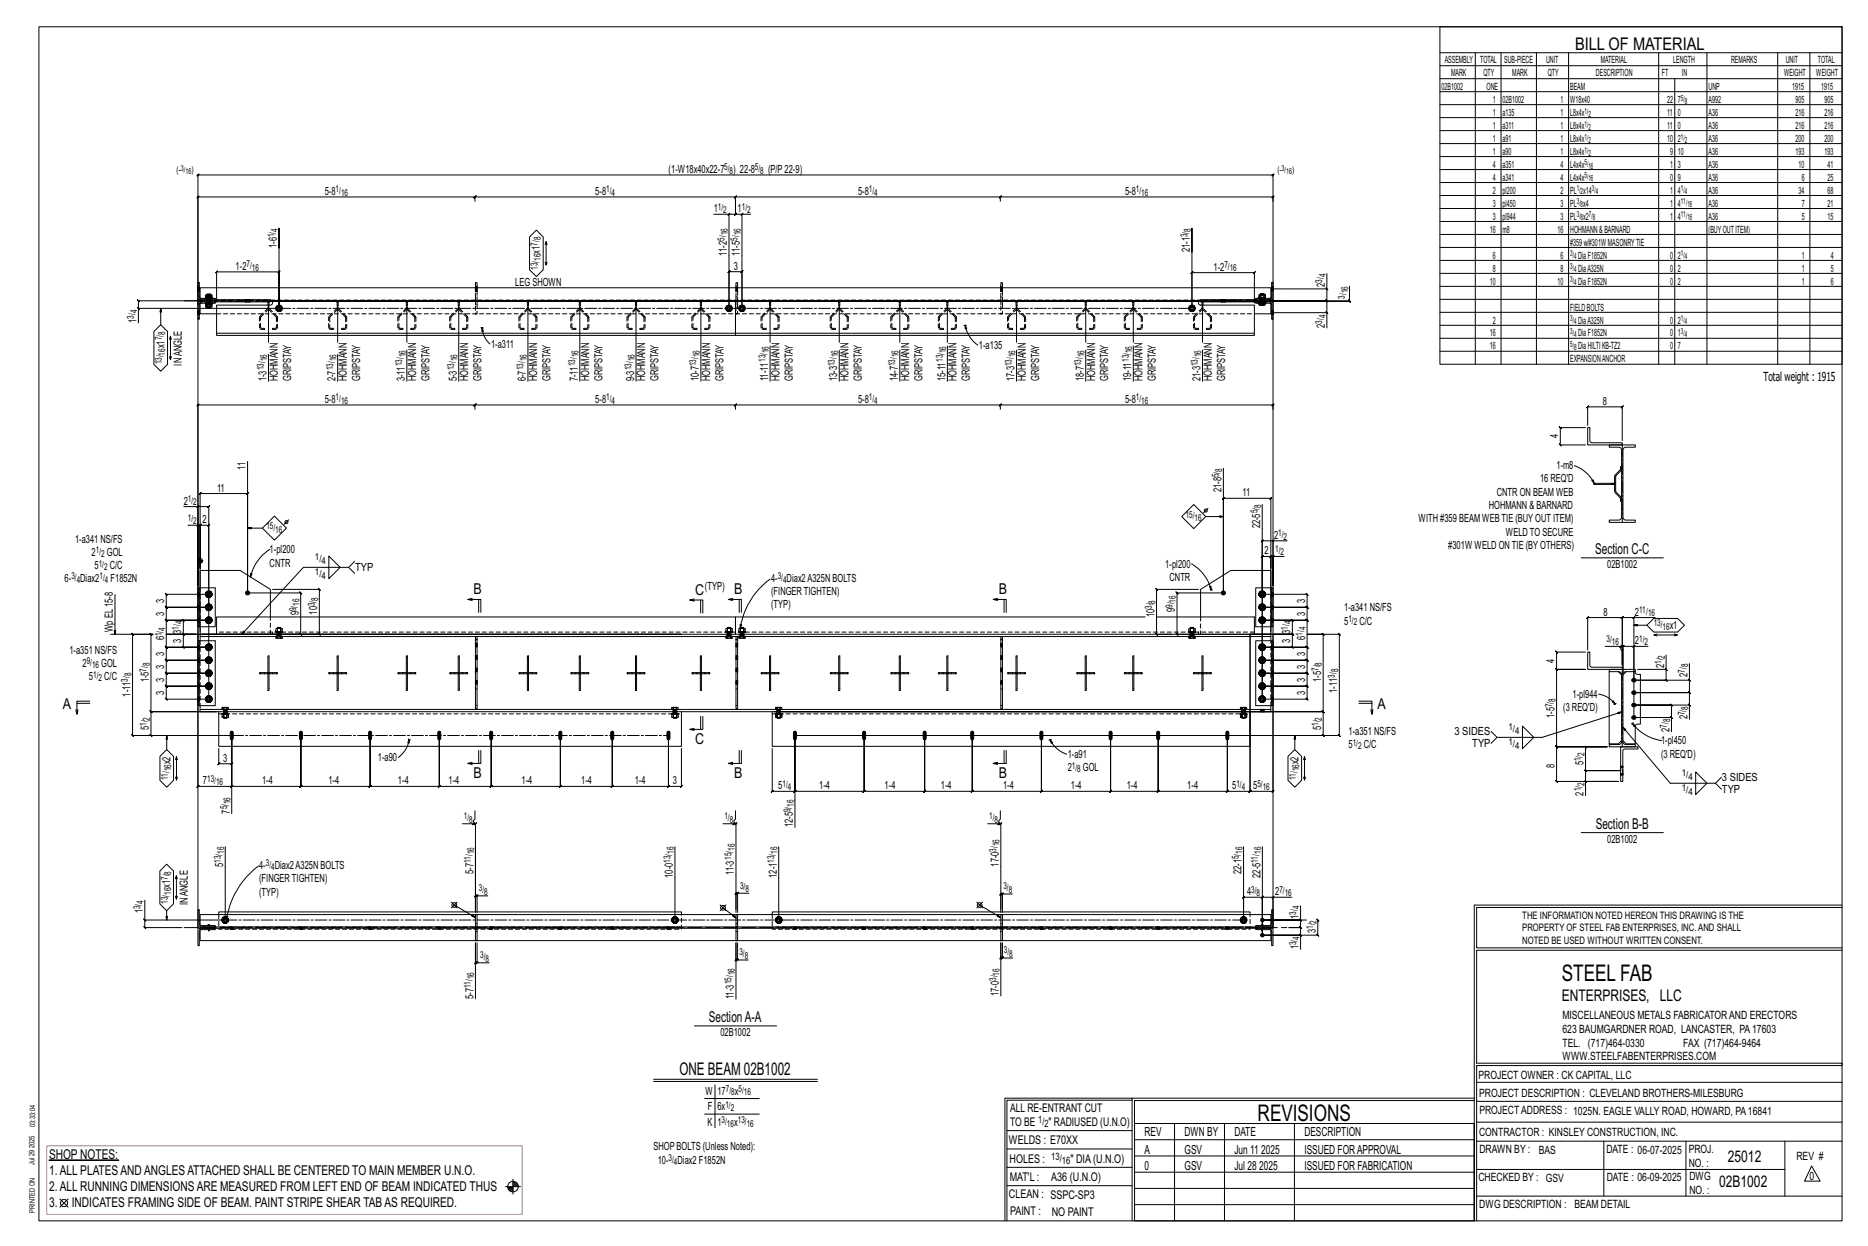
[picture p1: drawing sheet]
<svg xmlns="http://www.w3.org/2000/svg" width="914mm" height="610mm" viewBox="0 0 914 610" stroke-linecap="round" stroke-linejoin="round" font-family="sans-serif">
<defs><g id="words">
<g font-size="11.2">
<text x="764" y="480">STEEL FAB</text>
<text x="616" y="548">REVISIONS</text>
</g>
<g font-size="8.6">
<text x="771" y="24">BILL OF MATERIAL</text>
<text x="333" y="526">ONE BEAM 02B1002</text>
</g>
<g font-size="7.9">
<text x="765" y="490">ENTERPRISES, LLC</text>
<text x="846" y="569">25012</text>
<text x="842" y="581">02B1002</text>
</g>
<g font-size="7.3">
<text x="781" y="271">Section C-C</text>
<text x="232" y="291">B</text>
<text x="340" y="291">C</text>
<text x="359" y="291">B</text>
<text x="489" y="291">B</text>
<text x="31" y="347">A</text>
<text x="674" y="347">A</text>
<text x="340" y="364">C</text>
<text x="232" y="381">B</text>
<text x="359" y="381">B</text>
<text x="489" y="381">B</text>
<text x="781" y="406">Section B-B</text>
<text x="347" y="500">SectionA-A</text>
</g>
<g font-size="6.6">
<text x="24" y="567">SHOP NOTES:</text>
<text x="24" y="575">1.ALL PLATESANDANGLESATTACHED SHALL BE CENTERED TO MAIN MEMBER U.N.O.</text>
<text x="24" y="583">2.ALL RUNNING DIMENSIONSARE MEASURED FROM LEFT END OF BEAM INDICATED THUS</text>
<text x="24" y="591">3.</text>
<text x="35" y="591">INDICATES FRAMING SIDE OF BEAM. PAINT STRIPE SHEAR TABAS REQUIRED.</text>
</g>
<g font-size="6.1">
<text x="863" y="187">Total weight : 1915</text>
<text x="560" y="556">REV</text>
<text x="580" y="556">DWN BY</text>
<text x="604" y="556">DATE</text>
<text x="639" y="556">DESCRIPTION</text>
<text x="560" y="564">A</text>
<text x="580" y="564">GSV</text>
<text x="604" y="564">Jun 11</text>
<text x="617" y="564">2025</text>
<text x="639" y="564">ISSUED FORAPPROVAL</text>
<text x="560" y="572">0</text>
<text x="580" y="572">GSV</text>
<text x="604" y="572">Jul 28</text>
<text x="616" y="572">2025</text>
<text x="639" y="572">ISSUED FOR FABRICATION</text>
</g>
<g font-size="5.9">
<text x="494" y="560">WELDS : E70XX</text>
<text x="494" y="569">HOLES :</text>
<text x="524" y="569">&quot; DIA(U.N.O)</text>
<text x="494" y="578">MAT'L :</text>
<text x="515" y="578">A36 (U.N.O)</text>
<text x="494" y="586">CLEAN : SSPC-SP3</text>
<text x="495" y="595">PAINT :</text>
<text x="515" y="595">NO PAINT</text>
</g>
<g font-size="5.8">
<text x="494" y="544">ALL RE-ENTRANT CUT</text>
<text x="494" y="551">TO BE</text>
<text x="513" y="551">&quot; RADIUSED (U.N.O)</text>
</g>
<g font-size="5.6">
<text x="765" y="499">MISCELLANEOUS METALS FABRICATORAND ERECTORS</text>
<text x="765" y="505">623 BAUMGARDNER ROAD, LANCASTER, PA17603</text>
<text x="765" y="512">TEL. (717)464-0330</text>
<text x="824" y="512">FAX (717)464-9464</text>
<text x="765" y="519">WWW.STEELFABENTERPRISES.COM</text>
<text x="724" y="528">PROJECT OWNER : CK CAPITAL, LLC</text>
<text x="724" y="537">PROJECT DESCRIPTION : CLEVELAND BROTHERS-MILESBURG</text>
<text x="724" y="545">PROJECTADDRESS : 1025N. EAGLE VALLY ROAD, HOWARD, PA16841</text>
<text x="724" y="556">CONTRACTOR : KINSLEY CONSTRUCTION, INC.</text>
<text x="724" y="564">DRAWN BY :</text>
<text x="753" y="564">BAS</text>
<text x="786" y="564">DATE : 06-07-2025</text>
<text x="827" y="564">PROJ.</text>
<text x="879" y="568">REV #</text>
<text x="827" y="571">NO. :</text>
<text x="724" y="578">CHECKED BY : GSV</text>
<text x="787" y="578">DATE : 06-09-2025</text>
<text x="827" y="578">DWG</text>
<text x="886" y="578">0</text>
<text x="827" y="584">NO. :</text>
<text x="724" y="591">DWG DESCRIPTION : BEAM DETAIL</text>
</g>
<g font-size="5.5">
<text x="327" y="85">(1-W18x40x22-7</text>
<text x="359" y="85">) 22-8</text>
<text x="376" y="85">(P/P22-9)</text>
<text x="159" y="95">5-8</text>
<text x="291" y="95">5-8</text>
<text x="420" y="95">5-8</text>
<text x="551" y="95">5-8</text>
<text x="349" y="104">1</text>
<text x="361" y="104">1</text>
<text x="136" y="121" transform="rotate(-90 136 121)">1-6</text>
<text x="264" y="124" transform="rotate(-90 264 124)">x1</text>
<text x="356" y="125" transform="rotate(-90 356 125)">11-2</text>
<text x="362" y="125" transform="rotate(-90 362 125)">11-5</text>
<text x="582" y="123" transform="rotate(-90 582 123)">21-1</text>
<text x="359" y="132">3</text>
<text x="115" y="132">1-2</text>
<text x="594" y="132">1-2</text>
<text x="252" y="140">LEG SHOWN</text>
<text x="649" y="140" transform="rotate(-90 649 140)">2</text>
<text x="67" y="158" transform="rotate(-90 67 158)">1</text>
<text x="649" y="160" transform="rotate(-90 649 160)">2</text>
<text x="80" y="170" transform="rotate(-90 80 170)">x1</text>
<text x="240" y="170">1-a311</text>
<text x="479" y="171">1-a135</text>
<text x="89" y="179" transform="rotate(-90 89 179)">INANGLE</text>
<text x="130" y="187" transform="rotate(-90 130 187)">1-3</text>
<text x="136" y="187" transform="rotate(-90 136 187)">HOHMANN</text>
<text x="142" y="187" transform="rotate(-90 142 187)">GRIPSTAY</text>
<text x="164" y="187" transform="rotate(-90 164 187)">2-7</text>
<text x="170" y="187" transform="rotate(-90 170 187)">HOHMANN</text>
<text x="176" y="187" transform="rotate(-90 176 187)">GRIPSTAY</text>
<text x="198" y="187" transform="rotate(-90 198 187)">3-11</text>
<text x="204" y="187" transform="rotate(-90 204 187)">HOHMANN</text>
<text x="210" y="187" transform="rotate(-90 210 187)">GRIPSTAY</text>
<text x="224" y="187" transform="rotate(-90 224 187)">5-3</text>
<text x="229" y="187" transform="rotate(-90 229 187)">HOHMANN</text>
<text x="236" y="187" transform="rotate(-90 236 187)">GRIPSTAY</text>
<text x="257" y="187" transform="rotate(-90 257 187)">6-7</text>
<text x="263" y="187" transform="rotate(-90 263 187)">HOHMANN</text>
<text x="269" y="187" transform="rotate(-90 269 187)">GRIPSTAY</text>
<text x="283" y="187" transform="rotate(-90 283 187)">7-11</text>
<text x="288" y="187" transform="rotate(-90 288 187)">HOHMANN</text>
<text x="295" y="187" transform="rotate(-90 295 187)">GRIPSTAY</text>
<text x="310" y="187" transform="rotate(-90 310 187)">9-3</text>
<text x="316" y="187" transform="rotate(-90 316 187)">HOHMANN</text>
<text x="322" y="187" transform="rotate(-90 322 187)">GRIPSTAY</text>
<text x="342" y="187" transform="rotate(-90 342 187)">10-7</text>
<text x="348" y="187" transform="rotate(-90 348 187)">HOHMANN</text>
<text x="354" y="187" transform="rotate(-90 354 187)">GRIPSTAY</text>
<text x="376" y="187" transform="rotate(-90 376 187)">11-11</text>
<text x="381" y="187" transform="rotate(-90 381 187)">HOHMANN</text>
<text x="388" y="187" transform="rotate(-90 388 187)">GRIPSTAY</text>
<text x="410" y="187" transform="rotate(-90 410 187)">13-3</text>
<text x="415" y="187" transform="rotate(-90 415 187)">HOHMANN</text>
<text x="422" y="187" transform="rotate(-90 422 187)">GRIPSTAY</text>
<text x="439" y="187" transform="rotate(-90 439 187)">14-7</text>
<text x="445" y="187" transform="rotate(-90 445 187)">HOHMANN</text>
<text x="452" y="187" transform="rotate(-90 452 187)">GRIPSTAY</text>
<text x="463" y="187" transform="rotate(-90 463 187)">15-11</text>
<text x="468" y="187" transform="rotate(-90 468 187)">HOHMANN</text>
<text x="475" y="187" transform="rotate(-90 475 187)">GRIPSTAY</text>
<text x="497" y="187" transform="rotate(-90 497 187)">17-3</text>
<text x="502" y="187" transform="rotate(-90 502 187)">HOHMANN</text>
<text x="509" y="187" transform="rotate(-90 509 187)">GRIPSTAY</text>
<text x="530" y="187" transform="rotate(-90 530 187)">18-7</text>
<text x="536" y="187" transform="rotate(-90 536 187)">HOHMANN</text>
<text x="543" y="187" transform="rotate(-90 543 187)">GRIPSTAY</text>
<text x="554" y="187" transform="rotate(-90 554 187)">19-11</text>
<text x="559" y="187" transform="rotate(-90 559 187)">HOHMANN</text>
<text x="566" y="187" transform="rotate(-90 566 187)">GRIPSTAY</text>
<text x="588" y="187" transform="rotate(-90 588 187)">21-3</text>
<text x="593" y="187" transform="rotate(-90 593 187)">HOHMANN</text>
<text x="600" y="187" transform="rotate(-90 600 187)">GRIPSTAY</text>
<text x="159" y="197">5-8</text>
<text x="291" y="197">5-8</text>
<text x="420" y="197">5-8</text>
<text x="551" y="197">5-8</text>
<text x="785" y="198">8</text>
<text x="763" y="214" transform="rotate(-90 763 214)">4</text>
<text x="120" y="230" transform="rotate(-90 120 230)">11</text>
<text x="762" y="229">1-m8</text>
<text x="754" y="236">16 REQ'D</text>
<text x="106" y="240">11</text>
<text x="598" y="241" transform="rotate(-90 598 241)">21-8</text>
<text x="608" y="243">11</text>
<text x="733" y="243">CNTR ON BEAM WEB</text>
<text x="90" y="247">2</text>
<text x="729" y="249">HOHMANN &amp; BARNARD</text>
<text x="99" y="256">2</text>
<text x="694" y="256">WITH #359 BEAM WEBTIE (BUYOUT ITEM)</text>
<text x="617" y="259" transform="rotate(-90 617 259)">22-5</text>
<text x="624" y="264">2</text>
<text x="737" y="262">WELD TO SECURE</text>
<text x="37" y="265">1-a341 NS/FS</text>
<text x="709" y="269">#301W WELD ON TIE (BYOTHERS)</text>
<text x="45" y="272">2</text>
<text x="52" y="272">GOL</text>
<text x="132" y="271">1-pl200</text>
<text x="619" y="271">2</text>
<text x="46" y="279">5</text>
<text x="54" y="279">C/C</text>
<text x="132" y="277">CNTR</text>
<text x="174" y="279">TYP</text>
<text x="570" y="278">1-pl200</text>
<text x="787" y="278">02B1002</text>
<text x="32" y="285">6-</text>
<text x="39" y="285">Diax2</text>
<text x="54" y="285">F1852N</text>
<text x="377" y="285">4-</text>
<text x="385" y="285">Diax2A325N BOLTS</text>
<text x="572" y="284">CNTR</text>
<text x="345" y="289">(TYP)</text>
<text x="377" y="291">(FINGER TIGHTEN)</text>
<text x="80" y="295" transform="rotate(-90 80 295)">3</text>
<text x="377" y="298">(TYP)</text>
<text x="575" y="300" transform="rotate(-90 575 300)">9</text>
<text x="639" y="295" transform="rotate(-90 639 295)">3</text>
<text x="658" y="299">1-a341 NS/FS</text>
<text x="80" y="301" transform="rotate(-90 80 301)">3</text>
<text x="146" y="301" transform="rotate(-90 146 301)">9</text>
<text x="155" y="301" transform="rotate(-90 155 301)">10</text>
<text x="565" y="302" transform="rotate(-90 565 302)">10</text>
<text x="639" y="301" transform="rotate(-90 639 301)">3</text>
<text x="658" y="306">5</text>
<text x="665" y="306">C/C</text>
<text x="785" y="301">8</text>
<text x="800" y="301">2</text>
<text x="55" y="309" transform="rotate(-90 55 309)">Wp EL15-8</text>
<text x="89" y="310" transform="rotate(-90 89 310)">3</text>
<text x="632" y="310" transform="rotate(-90 632 310)">3</text>
<text x="817" y="308">x1</text>
<text x="80" y="313" transform="rotate(-90 80 313)">6</text>
<text x="89" y="315" transform="rotate(-90 89 315)">3</text>
<text x="632" y="315" transform="rotate(-90 632 315)">3</text>
<text x="639" y="313" transform="rotate(-90 639 313)">6</text>
<text x="800" y="315">2</text>
<text x="34" y="320">1-a351 NS/FS</text>
<text x="80" y="321" transform="rotate(-90 80 321)">3</text>
<text x="639" y="321" transform="rotate(-90 639 321)">3</text>
<text x="40" y="326">2</text>
<text x="50" y="326">GOL</text>
<text x="80" y="327" transform="rotate(-90 80 327)">3</text>
<text x="639" y="327" transform="rotate(-90 639 327)">3</text>
<text x="761" y="324" transform="rotate(-90 761 324)">4</text>
<text x="815" y="327" transform="rotate(-90 815 327)">2</text>
<text x="44" y="333">5</text>
<text x="51" y="333">C/C</text>
<text x="73" y="334" transform="rotate(-90 73 334)">1-5</text>
<text x="80" y="334" transform="rotate(-90 80 334)">3</text>
<text x="639" y="334" transform="rotate(-90 639 334)">3</text>
<text x="647" y="334" transform="rotate(-90 647 334)">1-5</text>
<text x="826" y="331" transform="rotate(-90 826 331)">2</text>
<text x="64" y="341" transform="rotate(-90 64 341)">1-11</text>
<text x="80" y="340" transform="rotate(-90 80 340)">3</text>
<text x="639" y="340" transform="rotate(-90 639 340)">3</text>
<text x="655" y="339" transform="rotate(-90 655 339)">1-11</text>
<text x="770" y="342">1-pl944</text>
<text x="761" y="351" transform="rotate(-90 761 351)">1-5</text>
<text x="765" y="348">(3 REQ'D)</text>
<text x="826" y="352" transform="rotate(-90 826 352)">2</text>
<text x="73" y="357" transform="rotate(-90 73 357)">5</text>
<text x="647" y="357" transform="rotate(-90 647 357)">5</text>
<text x="660" y="360">1-a351 NS/FS</text>
<text x="712" y="360">3 SIDES</text>
<text x="817" y="358" transform="rotate(-90 817 358)">2</text>
<text x="721" y="365">TYP</text>
<text x="813" y="364">1-pl450</text>
<text x="523" y="371">1-a91</text>
<text x="660" y="366">5</text>
<text x="668" y="366">C/C</text>
<text x="813" y="371">(3 REQ'D)</text>
<text x="83" y="374" transform="rotate(-90 83 374)">x2</text>
<text x="109" y="373">3</text>
<text x="185" y="373">1-a90</text>
<text x="523" y="377">2</text>
<text x="530" y="377">GOL</text>
<text x="636" y="374" transform="rotate(-90 636 374)">x2</text>
<text x="761" y="376" transform="rotate(-90 761 376)">8</text>
<text x="775" y="374" transform="rotate(-90 775 374)">5</text>
<text x="99" y="384">7</text>
<text x="128" y="384">1-4</text>
<text x="161" y="384">1-4</text>
<text x="195" y="384">1-4</text>
<text x="220" y="384">1-4</text>
<text x="255" y="384">1-4</text>
<text x="284" y="384">1-4</text>
<text x="311" y="384">1-4</text>
<text x="329" y="384">3</text>
<text x="843" y="382">3 SIDES</text>
<text x="381" y="386">5</text>
<text x="401" y="386">1-4</text>
<text x="433" y="386">1-4</text>
<text x="461" y="386">1-4</text>
<text x="491" y="386">1-4</text>
<text x="524" y="386">1-4</text>
<text x="552" y="386">1-4</text>
<text x="581" y="386">1-4</text>
<text x="603" y="386">5</text>
<text x="613" y="386">5</text>
<text x="775" y="389" transform="rotate(-90 775 389)">2</text>
<text x="843" y="388">TYP</text>
<text x="112" y="398" transform="rotate(-90 112 398)">7</text>
<text x="388" y="405" transform="rotate(-90 388 405)">12-5</text>
<text x="787" y="412">02B1002</text>
<text x="109" y="424" transform="rotate(-90 109 424)">5</text>
<text x="127" y="425">4-</text>
<text x="134" y="425">Diax2A325N BOLTS</text>
<text x="489" y="424" transform="rotate(-90 489 424)">17-0</text>
<text x="127" y="432">(FINGER TIGHTEN)</text>
<text x="232" y="428" transform="rotate(-90 232 428)">5-7</text>
<text x="329" y="429" transform="rotate(-90 329 429)">10-0</text>
<text x="359" y="428" transform="rotate(-90 359 428)">11-3</text>
<text x="380" y="429" transform="rotate(-90 380 429)">12-1</text>
<text x="608" y="428" transform="rotate(-90 608 428)">22-1</text>
<text x="617" y="429" transform="rotate(-90 617 429)">22-5</text>
<text x="83" y="434" transform="rotate(-90 83 434)">x1</text>
<text x="610" y="438">4</text>
<text x="624" y="438">2</text>
<text x="92" y="443" transform="rotate(-90 92 443)">INANGLE</text>
<text x="127" y="438">(TYP)</text>
<text x="70" y="447" transform="rotate(-90 70 447)">1</text>
<text x="636" y="450" transform="rotate(-90 636 450)">1</text>
<text x="644" y="457" transform="rotate(-90 644 457)">3</text>
<text x="636" y="464" transform="rotate(-90 636 464)">1</text>
<text x="232" y="489" transform="rotate(-90 232 489)">5-7</text>
<text x="359" y="489" transform="rotate(-90 359 489)">11-3</text>
<text x="489" y="487" transform="rotate(-90 489 487)">17-0</text>
<text x="353" y="507">02B1002</text>
<text x="345" y="536">W</text>
<text x="351" y="536">17</text>
<text x="360" y="536">x</text>
<text x="347" y="543">F</text>
<text x="351" y="543">6x</text>
<text x="346" y="551">K</text>
<text x="351" y="551">1</text>
<text x="359" y="551">x</text>
<text x="320" y="563">SHOPBOLTS (Unless Noted):</text>
<text x="322" y="569">10-</text>
<text x="332" y="569">Diax2 F1852N</text>
</g>
<g font-size="5">
<text x="745" y="450">THE INFORMATION NOTED HEREON THIS DRAWING IS THE</text>
<text x="745" y="456">PROPERTY OF STEEL FAB ENTERPRISES, INC.AND SHALL</text>
<text x="745" y="462">NOTED BE USED WITHOUT WRITTEN CONSENT.</text>
<text x="508" y="550">1/</text>
<text x="511" y="551">2</text>
<text x="515" y="568">13/</text>
<text x="520" y="570">16</text>
</g>
<g font-size="4.9">
<text x="707" y="31">ASSEMBLY</text>
<text x="725" y="31">TOTAL</text>
<text x="736" y="31">SUB-PIECE</text>
<text x="757" y="31">UNIT</text>
<text x="784" y="31">MATERIAL</text>
<text x="819" y="31">LENGTH</text>
<text x="847" y="31">REMARKS</text>
<text x="874" y="31">UNIT</text>
<text x="890" y="31">TOTAL</text>
<text x="710" y="37">MARK</text>
<text x="726" y="37">QTY</text>
<text x="740" y="37">MARK</text>
<text x="758" y="37">QTY</text>
<text x="781" y="37">DESCRIPTION</text>
<text x="814" y="37">FT</text>
<text x="823" y="37">IN</text>
<text x="873" y="37">WEIGHT</text>
<text x="889" y="37">WEIGHT</text>
<text x="706" y="44">02B1002</text>
<text x="728" y="44">ONE</text>
<text x="769" y="44">BEAM</text>
<text x="836" y="44">UNP</text>
<text x="877" y="44">1915</text>
<text x="891" y="44">1915</text>
<text x="731" y="50">1</text>
<text x="736" y="50">02B1002</text>
<text x="764" y="50">1</text>
<text x="769" y="50">W18x40</text>
<text x="816" y="50">22</text>
<text x="821" y="50">7</text>
<text x="836" y="50">A992</text>
<text x="879" y="50">905</text>
<text x="893" y="50">905</text>
<text x="731" y="57">1</text>
<text x="736" y="57">a135</text>
<text x="764" y="57">1</text>
<text x="769" y="57">L8x4x</text>
<text x="816" y="57">11</text>
<text x="821" y="57">0</text>
<text x="836" y="57">A36</text>
<text x="879" y="57">216</text>
<text x="893" y="57">216</text>
<text x="731" y="63">1</text>
<text x="736" y="63">a311</text>
<text x="764" y="63">1</text>
<text x="769" y="63">L8x4x</text>
<text x="816" y="63">11</text>
<text x="821" y="63">0</text>
<text x="836" y="63">A36</text>
<text x="879" y="63">216</text>
<text x="893" y="63">216</text>
<text x="731" y="69">1</text>
<text x="736" y="69">a91</text>
<text x="764" y="69">1</text>
<text x="769" y="69">L8x4x</text>
<text x="816" y="69">10</text>
<text x="821" y="69">2</text>
<text x="836" y="69">A36</text>
<text x="879" y="69">200</text>
<text x="893" y="69">200</text>
<text x="731" y="76">1</text>
<text x="736" y="76">a90</text>
<text x="764" y="76">1</text>
<text x="769" y="76">L8x4x</text>
<text x="818" y="76">9</text>
<text x="821" y="76">10</text>
<text x="836" y="76">A36</text>
<text x="879" y="76">193</text>
<text x="893" y="76">193</text>
<text x="731" y="82">4</text>
<text x="736" y="82">a351</text>
<text x="764" y="82">4</text>
<text x="769" y="82">L4x4x</text>
<text x="818" y="82">1</text>
<text x="821" y="82">3</text>
<text x="836" y="82">A36</text>
<text x="880" y="82">10</text>
<text x="895" y="82">41</text>
<text x="731" y="88">4</text>
<text x="736" y="88">a341</text>
<text x="764" y="88">4</text>
<text x="769" y="88">L4x4x</text>
<text x="818" y="88">0</text>
<text x="821" y="88">9</text>
<text x="836" y="88">A36</text>
<text x="882" y="88">6</text>
<text x="895" y="88">25</text>
<text x="731" y="95">2</text>
<text x="736" y="95">pl200</text>
<text x="764" y="95">2</text>
<text x="769" y="95">PL x14</text>
<text x="818" y="95">1</text>
<text x="821" y="95">4</text>
<text x="836" y="95">A36</text>
<text x="880" y="95">34</text>
<text x="895" y="95">68</text>
<text x="731" y="101">3</text>
<text x="736" y="101">pl450</text>
<text x="764" y="101">3</text>
<text x="769" y="101">PL x4</text>
<text x="818" y="101">1</text>
<text x="821" y="101">4</text>
<text x="836" y="101">A36</text>
<text x="882" y="101">7</text>
<text x="895" y="101">21</text>
<text x="731" y="107">3</text>
<text x="736" y="107">pl944</text>
<text x="764" y="107">3</text>
<text x="769" y="107">PL x2</text>
<text x="818" y="107">1</text>
<text x="821" y="107">4</text>
<text x="836" y="107">A36</text>
<text x="882" y="107">5</text>
<text x="895" y="107">15</text>
<text x="729" y="114">16</text>
<text x="736" y="114">m8</text>
<text x="762" y="114">16</text>
<text x="769" y="114">HOHMANN&amp;BARNARD</text>
<text x="836" y="114">(BUYOUTITEM)</text>
<text x="769" y="120">#359w/#301W MASONRYTIE</text>
<text x="731" y="127">6</text>
<text x="764" y="127">6</text>
<text x="772" y="127">DiaF1852N</text>
<text x="818" y="127">0</text>
<text x="821" y="127">2</text>
<text x="882" y="127">1</text>
<text x="896" y="127">4</text>
<text x="731" y="133">8</text>
<text x="764" y="133">8</text>
<text x="772" y="133">DiaA325N</text>
<text x="818" y="133">0</text>
<text x="821" y="133">2</text>
<text x="882" y="133">1</text>
<text x="896" y="133">5</text>
<text x="729" y="139">10</text>
<text x="762" y="139">10</text>
<text x="772" y="139">DiaF1852N</text>
<text x="818" y="139">0</text>
<text x="821" y="139">2</text>
<text x="882" y="139">1</text>
<text x="896" y="139">6</text>
<text x="769" y="152">FIELDBOLTS</text>
<text x="731" y="158">2</text>
<text x="772" y="158">DiaA325N</text>
<text x="818" y="158">0</text>
<text x="821" y="158">2</text>
<text x="729" y="165">16</text>
<text x="772" y="165">DiaF1852N</text>
<text x="818" y="165">0</text>
<text x="821" y="165">1</text>
<text x="729" y="171">16</text>
<text x="772" y="171">DiaHILTIKB-TZ2</text>
<text x="818" y="171">0</text>
<text x="821" y="171">7</text>
<text x="769" y="177">EXPANSIONANCHOR</text>
</g>
<g font-size="4.7">
<text x="355" y="83">5/</text>
<text x="370" y="83">5/</text>
<text x="86" y="85">(-</text>
<text x="94" y="85">)</text>
<text x="357" y="85">8</text>
<text x="372" y="85">8</text>
<text x="625" y="85">(-</text>
<text x="633" y="85">)</text>
<text x="164" y="94">1/</text>
<text x="167" y="96">16</text>
<text x="297" y="94">1/</text>
<text x="299" y="96">4</text>
<text x="425" y="94">1/</text>
<text x="428" y="96">4</text>
<text x="556" y="94">1/</text>
<text x="559" y="96">16</text>
<text x="351" y="103">1/</text>
<text x="354" y="104">2</text>
<text x="363" y="103">1/</text>
<text x="366" y="104">2</text>
<text x="136" y="113" transform="rotate(-90 136 113)">4</text>
<text x="583" y="113" transform="rotate(-90 583 113)">8</text>
<text x="134" y="116" transform="rotate(-90 134 116)">1/</text>
<text x="265" y="118" transform="rotate(-90 265 118)">8</text>
<text x="355" y="118" transform="rotate(-90 355 118)">5/</text>
<text x="356" y="115" transform="rotate(-90 356 115)">16</text>
<text x="361" y="118" transform="rotate(-90 361 118)">5/</text>
<text x="363" y="115" transform="rotate(-90 363 115)">16</text>
<text x="581" y="116" transform="rotate(-90 581 116)">3/</text>
<text x="263" y="120" transform="rotate(-90 263 120)">7/</text>
<text x="121" y="131">7/</text>
<text x="263" y="132" transform="rotate(-90 263 132)">13/</text>
<text x="265" y="128" transform="rotate(-90 265 128)">16</text>
<text x="599" y="131">7/</text>
<text x="123" y="132">16</text>
<text x="602" y="133">16</text>
<text x="649" y="136" transform="rotate(-90 649 136)">4</text>
<text x="647" y="138" transform="rotate(-90 647 138)">3/</text>
<text x="660" y="143" transform="rotate(-90 660 143)">16</text>
<text x="658" y="146" transform="rotate(-90 658 146)">3/</text>
<text x="66" y="156" transform="rotate(-90 66 156)">3/</text>
<text x="67" y="153" transform="rotate(-90 67 153)">4</text>
<text x="649" y="156" transform="rotate(-90 649 156)">4</text>
<text x="647" y="158" transform="rotate(-90 647 158)">3/</text>
<text x="79" y="167" transform="rotate(-90 79 167)">7/</text>
<text x="81" y="164" transform="rotate(-90 81 164)">8</text>
<text x="81" y="174" transform="rotate(-90 81 174)">16</text>
<text x="376" y="173" transform="rotate(-90 376 173)">16</text>
<text x="463" y="173" transform="rotate(-90 463 173)">16</text>
<text x="554" y="173" transform="rotate(-90 554 173)">16</text>
<text x="79" y="178" transform="rotate(-90 79 178)">13/</text>
<text x="131" y="177" transform="rotate(-90 131 177)">16</text>
<text x="165" y="177" transform="rotate(-90 165 177)">16</text>
<text x="197" y="179" transform="rotate(-90 197 179)">13/</text>
<text x="199" y="175" transform="rotate(-90 199 175)">16</text>
<text x="224" y="177" transform="rotate(-90 224 177)">16</text>
<text x="258" y="177" transform="rotate(-90 258 177)">16</text>
<text x="282" y="179" transform="rotate(-90 282 179)">13/</text>
<text x="283" y="175" transform="rotate(-90 283 175)">16</text>
<text x="311" y="177" transform="rotate(-90 311 177)">16</text>
<text x="341" y="179" transform="rotate(-90 341 179)">13/</text>
<text x="343" y="175" transform="rotate(-90 343 175)">16</text>
<text x="375" y="177" transform="rotate(-90 375 177)">13/</text>
<text x="409" y="179" transform="rotate(-90 409 179)">13/</text>
<text x="410" y="175" transform="rotate(-90 410 175)">16</text>
<text x="438" y="179" transform="rotate(-90 438 179)">13/</text>
<text x="440" y="175" transform="rotate(-90 440 175)">16</text>
<text x="462" y="177" transform="rotate(-90 462 177)">13/</text>
<text x="495" y="179" transform="rotate(-90 495 179)">13/</text>
<text x="497" y="175" transform="rotate(-90 497 175)">16</text>
<text x="529" y="179" transform="rotate(-90 529 179)">13/</text>
<text x="531" y="175" transform="rotate(-90 531 175)">16</text>
<text x="553" y="177" transform="rotate(-90 553 177)">13/</text>
<text x="586" y="179" transform="rotate(-90 586 179)">13/</text>
<text x="588" y="175" transform="rotate(-90 588 175)">16</text>
<text x="129" y="181" transform="rotate(-90 129 181)">13/</text>
<text x="163" y="181" transform="rotate(-90 163 181)">13/</text>
<text x="222" y="181" transform="rotate(-90 222 181)">13/</text>
<text x="256" y="181" transform="rotate(-90 256 181)">13/</text>
<text x="309" y="181" transform="rotate(-90 309 181)">13/</text>
<text x="164" y="196">1/</text>
<text x="167" y="198">16</text>
<text x="297" y="196">1/</text>
<text x="299" y="198">4</text>
<text x="425" y="196">1/</text>
<text x="428" y="198">4</text>
<text x="556" y="196">1/</text>
<text x="559" y="198">16</text>
<text x="597" y="233" transform="rotate(-90 597 233)">5/</text>
<text x="598" y="231" transform="rotate(-90 598 231)">8</text>
<text x="92" y="246">1/</text>
<text x="95" y="247">2</text>
<text x="616" y="251" transform="rotate(-90 616 251)">5/</text>
<text x="617" y="249" transform="rotate(-90 617 249)">8</text>
<text x="92" y="255">1/</text>
<text x="95" y="256">2</text>
<text x="580" y="253">15/</text>
<text x="585" y="255">16</text>
<text x="130" y="259">15/</text>
<text x="135" y="261">16</text>
<text x="626" y="262">1/</text>
<text x="624" y="270">1/</text>
<text x="628" y="264">2</text>
<text x="47" y="271">1/</text>
<text x="50" y="272">2</text>
<text x="154" y="274">1/</text>
<text x="157" y="276">4</text>
<text x="627" y="272">2</text>
<text x="48" y="277">1/</text>
<text x="51" y="279">2</text>
<text x="154" y="281">1/</text>
<text x="35" y="283">3/</text>
<text x="38" y="285">4</text>
<text x="49" y="283">1/</text>
<text x="51" y="285">4</text>
<text x="157" y="283">4</text>
<text x="381" y="283">3/</text>
<text x="383" y="285">4</text>
<text x="145" y="299" transform="rotate(-90 145 299)">9/</text>
<text x="147" y="296" transform="rotate(-90 147 296)">16</text>
<text x="154" y="297" transform="rotate(-90 154 297)">3/</text>
<text x="156" y="294" transform="rotate(-90 156 294)">8</text>
<text x="564" y="298" transform="rotate(-90 564 298)">3/</text>
<text x="566" y="295" transform="rotate(-90 566 295)">8</text>
<text x="574" y="297" transform="rotate(-90 574 297)">9/</text>
<text x="576" y="295" transform="rotate(-90 576 295)">16</text>
<text x="802" y="300">11/</text>
<text x="89" y="305" transform="rotate(-90 89 305)">4</text>
<text x="632" y="305" transform="rotate(-90 632 305)">4</text>
<text x="660" y="304">1/</text>
<text x="663" y="306">2</text>
<text x="807" y="302">16</text>
<text x="79" y="311" transform="rotate(-90 79 311)">1/</text>
<text x="81" y="309" transform="rotate(-90 81 309)">4</text>
<text x="87" y="308" transform="rotate(-90 87 308)">1/</text>
<text x="630" y="308" transform="rotate(-90 630 308)">1/</text>
<text x="638" y="311" transform="rotate(-90 638 311)">1/</text>
<text x="639" y="308" transform="rotate(-90 639 308)">4</text>
<text x="809" y="306">13/</text>
<text x="814" y="308">16</text>
<text x="786" y="314">3/</text>
<text x="789" y="316">16</text>
<text x="802" y="314">1/</text>
<text x="805" y="316">2</text>
<text x="815" y="322" transform="rotate(-90 815 322)">2</text>
<text x="42" y="325">9/</text>
<text x="45" y="327">16</text>
<text x="72" y="329" transform="rotate(-90 72 329)">7/</text>
<text x="73" y="326" transform="rotate(-90 73 326)">8</text>
<text x="645" y="328" transform="rotate(-90 645 328)">7/</text>
<text x="647" y="326" transform="rotate(-90 647 326)">8</text>
<text x="655" y="329" transform="rotate(-90 655 329)">8</text>
<text x="813" y="325" transform="rotate(-90 813 325)">1/</text>
<text x="825" y="329" transform="rotate(-90 825 329)">7/</text>
<text x="826" y="326" transform="rotate(-90 826 326)">8</text>
<text x="46" y="332">1/</text>
<text x="48" y="333">2</text>
<text x="63" y="333" transform="rotate(-90 63 333)">3/</text>
<text x="64" y="331" transform="rotate(-90 64 331)">8</text>
<text x="653" y="332" transform="rotate(-90 653 332)">3/</text>
<text x="760" y="346" transform="rotate(-90 760 346)">7/</text>
<text x="761" y="343" transform="rotate(-90 761 343)">8</text>
<text x="826" y="347" transform="rotate(-90 826 347)">8</text>
<text x="73" y="353" transform="rotate(-90 73 353)">2</text>
<text x="647" y="353" transform="rotate(-90 647 353)">2</text>
<text x="818" y="353" transform="rotate(-90 818 353)">8</text>
<text x="825" y="350" transform="rotate(-90 825 350)">7/</text>
<text x="72" y="355" transform="rotate(-90 72 355)">1/</text>
<text x="645" y="355" transform="rotate(-90 645 355)">1/</text>
<text x="738" y="357">1/</text>
<text x="742" y="359">4</text>
<text x="816" y="356" transform="rotate(-90 816 356)">7/</text>
<text x="662" y="365">1/</text>
<text x="738" y="365">1/</text>
<text x="665" y="367">2</text>
<text x="742" y="366">4</text>
<text x="776" y="370" transform="rotate(-90 776 370)">2</text>
<text x="84" y="377" transform="rotate(-90 84 377)">16</text>
<text x="525" y="376">1/</text>
<text x="527" y="378">8</text>
<text x="636" y="377" transform="rotate(-90 636 377)">16</text>
<text x="774" y="372" transform="rotate(-90 774 372)">1/</text>
<text x="82" y="382" transform="rotate(-90 82 382)">11/</text>
<text x="101" y="383">13/</text>
<text x="634" y="382" transform="rotate(-90 634 382)">11/</text>
<text x="823" y="380">1/</text>
<text x="826" y="381">4</text>
<text x="106" y="384">16</text>
<text x="383" y="385">1/</text>
<text x="386" y="387">4</text>
<text x="605" y="385">1/</text>
<text x="608" y="387">4</text>
<text x="616" y="385">5/</text>
<text x="618" y="387">16</text>
<text x="774" y="387" transform="rotate(-90 774 387)">1/</text>
<text x="776" y="385" transform="rotate(-90 776 385)">2</text>
<text x="823" y="387">1/</text>
<text x="826" y="389">4</text>
<text x="113" y="393" transform="rotate(-90 113 393)">16</text>
<text x="389" y="395" transform="rotate(-90 389 395)">16</text>
<text x="111" y="396" transform="rotate(-90 111 396)">5/</text>
<text x="227" y="401">1/</text>
<text x="355" y="401">1/</text>
<text x="387" y="397" transform="rotate(-90 387 397)">9/</text>
<text x="484" y="401">1/</text>
<text x="230" y="402">8</text>
<text x="357" y="402">8</text>
<text x="487" y="402">8</text>
<text x="110" y="418" transform="rotate(-90 110 418)">16</text>
<text x="232" y="418" transform="rotate(-90 232 418)">16</text>
<text x="330" y="418" transform="rotate(-90 330 418)">16</text>
<text x="360" y="416" transform="rotate(-90 360 416)">16</text>
<text x="381" y="418" transform="rotate(-90 381 418)">16</text>
<text x="488" y="417" transform="rotate(-90 488 417)">3/</text>
<text x="489" y="414" transform="rotate(-90 489 414)">16</text>
<text x="608" y="418" transform="rotate(-90 608 418)">16</text>
<text x="617" y="418" transform="rotate(-90 617 418)">16</text>
<text x="108" y="422" transform="rotate(-90 108 422)">13/</text>
<text x="130" y="424">3/</text>
<text x="133" y="426">4</text>
<text x="231" y="422" transform="rotate(-90 231 422)">11/</text>
<text x="328" y="422" transform="rotate(-90 328 422)">13/</text>
<text x="358" y="421" transform="rotate(-90 358 421)">15/</text>
<text x="379" y="422" transform="rotate(-90 379 422)">13/</text>
<text x="606" y="420" transform="rotate(-90 606 420)">5/</text>
<text x="616" y="422" transform="rotate(-90 616 422)">11/</text>
<text x="82" y="430" transform="rotate(-90 82 430)">7/</text>
<text x="84" y="428" transform="rotate(-90 84 428)">8</text>
<text x="84" y="438" transform="rotate(-90 84 438)">16</text>
<text x="234" y="436">3/</text>
<text x="237" y="438">8</text>
<text x="362" y="435">3/</text>
<text x="365" y="436">8</text>
<text x="491" y="435">3/</text>
<text x="494" y="437">8</text>
<text x="612" y="437">3/</text>
<text x="626" y="437">7/</text>
<text x="70" y="442" transform="rotate(-90 70 442)">4</text>
<text x="82" y="442" transform="rotate(-90 82 442)">13/</text>
<text x="615" y="438">8</text>
<text x="629" y="438">16</text>
<text x="69" y="445" transform="rotate(-90 69 445)">3/</text>
<text x="634" y="448" transform="rotate(-90 634 448)">3/</text>
<text x="636" y="445" transform="rotate(-90 636 445)">4</text>
<text x="643" y="454" transform="rotate(-90 643 454)">1/</text>
<text x="644" y="452" transform="rotate(-90 644 452)">2</text>
<text x="636" y="460" transform="rotate(-90 636 460)">4</text>
<text x="362" y="467">3/</text>
<text x="491" y="466">3/</text>
<text x="634" y="462" transform="rotate(-90 634 462)">3/</text>
<text x="235" y="469">3/</text>
<text x="238" y="470">8</text>
<text x="365" y="469">8</text>
<text x="494" y="468">8</text>
<text x="232" y="479" transform="rotate(-90 232 479)">16</text>
<text x="360" y="477" transform="rotate(-90 360 477)">16</text>
<text x="488" y="480" transform="rotate(-90 488 480)">3/</text>
<text x="489" y="477" transform="rotate(-90 489 477)">16</text>
<text x="231" y="483" transform="rotate(-90 231 483)">11/</text>
<text x="358" y="481" transform="rotate(-90 358 481)">15/</text>
<text x="355" y="534">7/</text>
<text x="358" y="536">8</text>
<text x="361" y="534">5/</text>
<text x="364" y="536">16</text>
<text x="355" y="542">1/</text>
<text x="358" y="544">2</text>
<text x="353" y="550">3/</text>
<text x="356" y="551">16</text>
<text x="361" y="550">13/</text>
<text x="366" y="551">16</text>
<text x="327" y="568">3/</text>
<text x="330" y="570">4</text>
</g>
<g font-size="4.2">
<text x="823" y="49">5/</text>
<text x="825" y="51">8</text>
<text x="776" y="56">1/</text>
<text x="778" y="57">2</text>
<text x="776" y="62">1/</text>
<text x="778" y="63">2</text>
<text x="776" y="68">1/</text>
<text x="778" y="70">2</text>
<text x="823" y="68">1/</text>
<text x="825" y="70">2</text>
<text x="776" y="75">1/</text>
<text x="778" y="76">2</text>
<text x="776" y="81">5/</text>
<text x="778" y="82">16</text>
<text x="776" y="87">5/</text>
<text x="778" y="89">16</text>
<text x="772" y="94">1/</text>
<text x="774" y="95">2</text>
<text x="779" y="94">3/</text>
<text x="781" y="95">4</text>
<text x="823" y="94">1/</text>
<text x="825" y="95">4</text>
<text x="772" y="100">3/</text>
<text x="774" y="101">8</text>
<text x="823" y="100">11/</text>
<text x="826" y="101">16</text>
<text x="772" y="106">3/</text>
<text x="774" y="108">8</text>
<text x="778" y="106">7/</text>
<text x="780" y="108">8</text>
<text x="823" y="106">11/</text>
<text x="826" y="108">16</text>
<text x="769" y="125">3/</text>
<text x="823" y="125">1/</text>
<text x="769" y="132">3/</text>
<text x="770" y="127">4</text>
<text x="825" y="127">4</text>
<text x="770" y="133">4</text>
<text x="769" y="138">3/</text>
<text x="770" y="140">4</text>
<text x="769" y="157">3/</text>
<text x="770" y="159">4</text>
<text x="823" y="157">1/</text>
<text x="825" y="159">4</text>
<text x="769" y="164">3/</text>
<text x="770" y="165">4</text>
<text x="823" y="164">3/</text>
<text x="825" y="165">4</text>
<text x="769" y="170">5/</text>
<text x="770" y="171">8</text>
</g>
<g font-size="4">
<text x="89" y="84">3/</text>
<text x="627" y="84">3/</text>
<text x="91" y="85">16</text>
<text x="630" y="85">16</text>
</g>
<g font-size="3.7">
<text x="17" y="551" transform="rotate(-90 17 551)">03:33:04</text>
<text x="17" y="562" transform="rotate(-90 17 562)">2025</text>
<text x="17" y="570" transform="rotate(-90 17 570)">Jul 29</text>
<text x="17" y="593" transform="rotate(-90 17 593)">PRINTED ON</text>
</g>
</g></defs>
<g fill="#000" stroke="#000" stroke-width=".49">
<path d="M113 358h1v3a.7 .7 0 0 1-1 1 .7 .7 0 0 1 0-1zM147 358h1v3a.7 .7 0 0 1-1 1 .7 .7 0 0 1 0-1zM181 358h1v3a.7 .7 0 0 1-1 1 .7 .7 0 0 1-1-1zM215 358h1v3a.7 .7 0 0 1-1 1 .7 .7 0 0 1-1-1zM240 358h1v3a.7 .7 0 0 1-1 1 .7 .7 0 0 1 0-1zM274 358h1v3a.7 .7 0 0 1-1 1 .7 .7 0 0 1 0-1zM299 358h1v3a.7 .7 0 0 1 0 1 .7 .7 0 0 1-1-1zM327 358h1v3a.7 .7 0 0 1-1 1 .7 .7 0 0 1-1-1zM389 358h1v3a.7 .7 0 0 1-1 1 .7 .7 0 0 1-1-1zM422 358h2v3a.7 .7 0 0 1-1 1 .7 .7 0 0 1-1-1zM452 358h1v3a.7 .7 0 0 1 0 1 .7 .7 0 0 1-1-1zM475 358h2v3a.7 .7 0 0 1-1 1 .7 .7 0 0 1-1-1z"/>
<path d="M509 358h1l1 3a.7 .7 0 0 1-1 1 .7 .7 0 0 1-1-1zM543 358h1v3a.7 .7 0 0 1 0 1 .7 .7 0 0 1-1-1zM566 358h2v3a.7 .7 0 0 1-1 1 .7 .7 0 0 1-1-1zM600 358h1l1 3a.7 .7 0 0 1-1 1 .7 .7 0 0 1-1-1zM24 568h34z"/>
<circle cx="121" cy="290" r="1"/>
<circle cx="599" cy="290" r="1"/>
<circle cx="800" cy="333" r="1"/>
<circle cx="800" cy="339" r="1"/>
<circle cx="800" cy="345" r="1"/>
<circle cx="800" cy="351" r="1"/>
<circle cx="618" cy="450" r=".9"/>
<circle cx="618" cy="458" r=".9"/>
</g>
<g fill="none" stroke="#000" stroke-width=".49">
<path d="M19 13h883v584h-883zM705 13h197v165h-197zM705 26h197M705 32h197M705 39h197M722 26v152M735 26v152M752 26v152M768 26v152M812 26v152M820 39v139M836 26v152"/>
<path d="M870 26v152M886 26v152M705 45h197M705 51h197M705 58h197M705 64h197M705 70h197M705 77h197M232 98l1-2-1 1v-1h-135l-1 1 1-1v53M232 96h128v1l1-1-1 2M233 96l-1 1zM360 98v7l1-1-1 1h-3"/>
<path d="M360 98v7l1-1-1 1h3M360 96h130l-1 1 1-1v2M361 96l-1 1zM490 96h133v1l1-1-1 2M490 96l-1 1zM705 83h197M705 89h197M705 96h197M259 116l4-3 3 3v16l-3 3-4-3zM267 118v2M268 120l-1-2v12M349 105h8v20"/>
<path d="M357 105h-1l1-1zM363 105l1-1-1 1zM367 105h-4v20M705 102h197M705 108h197M705 115h197M137 121v-9v39v-18l-1 1 1-1h-31h1l-1 1v-1v14M267 128v2l1-2M357 125v26zM363 125v26zM583 123v-11v39v-18v1l1-1h-1h31v1l1-1h-1v15M650 134v7h-27"/>
<path d="M705 121h197M705 127h197M705 134h197M67 150l1 1zM79 159l3 3v16l-3 4-4-4v-16zM79 151v8M97 152h.1M97 154h.1M97 141h.1M97 142h.1M97 140h.1M97 147h1"/>
<path d="M98 152h.1M98 154h.1M98 141h.1M98 142h.1M98 140h.1M98 147h20v1h-20zM98 146v-5h524v5M98 148v6h8M98 147l-1 1M98 148h-1v8h1v-7l7-1M98 147h-1v-9h1v8h7v1M101 146h3z"/>
<path d="M101 148v1zM101 145v1zM101 146v-2v2M101 148v1M101 146h.1M101 148l1 1M101 145l1 1M101 145h.1M101 147h.1M101 147v1M101 148h.1M101 149v1v-1"/>
<path d="M101 149h1h1M101 145l2 1M102 149l-1-1 3 1M102 149h2M102 149h-1M102 148h.1M102 145h1M102 149l1-1v1M102 145l1 1v-1M103 145h1M103 148h-1v1M103 146v-2h-2h3v2"/>
<path d="M103 149v1h-2v1l3-1v-1M103 146h.1M103 147h.1M103 147v1M103 148h.1M103 148l1 1M104 148v1M104 149h-1M104 145l-1 1M104 145v1M118 147h14v1h-14M120 147h.1"/>
<path d="M120 148h.1M122 147h.1M122 148h.1M131 149v18M136 151h-68v7M136 150h1l1 1-1 1h-1l-1-1zM165 149v18M199 149v18M225 149v38M233 143h.1M233 140h.1M233 141v-3h1v3"/>
<path d="M234 143h.1M234 140h.1M258 149v38M284 149v38M311 149v38M343 149v38M356 150h2v1v1h-2l-1-1zM357 151v-18h-1l1-1v1h6l1-1-1 1v18M359 147h-291h-1l1 1v-1v4M360 147h227v2h1h26v15h-254zM360 143h.1M360 140h.1"/>
<path d="M360 141v-3h1v3M361 143h.1M361 140h.1M362 150h2l1 1-1 1h-2v-1zM377 149v18M411 149v18M440 149v18M464 149v18M472 159h.1M472 159l1 2h-1zM472 159a15 15 0 0 0 7 10M472 159h1"/>
<path d="M490 143h.1M490 140h.1M490 141v-3h1v3M491 143h.1M491 140h.1M498 149v18M531 149v18M555 149v18M583 150h1l1 1-1 1h-1l-1-1zM589 149v18M598 147h.1M598 148h.1"/>
<path d="M600 147h.1M600 148h.1M603 147h19v1h-19zM603 147h-15v1h15M615 148l7 1v7h1v-8h-1M615 147v-1h7v-8h1v9h-1M616 146h3zM616 148v1zM616 146v-2h1v2M616 148l1 1M617 148v1h-1h1h-1M617 146h.1"/>
<path d="M617 147h.1M617 147v1M617 148h.1M617 144h2v2M617 149h2M617 148h1M618 149l1-1v1M618 148l-1 1M619 146h.1M619 147h.1M619 147v1M619 148h.1"/>
<path d="M619 148v1M619 149h-1M622 148v6h-8M622 147l1 1M622 152h.1M622 154h.1M622 141h.1M622 142h.1M622 140h.1M623 153h27v7M623 147h-1M623 152h.1"/>
<path d="M623 154h.1M623 141h.1M623 142h.1M623 140h.1M649 141l1 1zM649 152l1 1zM650 141v6h-1l1 1v-1h-27h27h-1l1 1v-1v6M660 147l1 1zM661 140v7h-530M661 147h-1l1 1v-1h-528M705 140h197M705 146h197"/>
<path d="M705 153h197M705 159h197M83 166v-1l1 1M83 165v11v-1M84 175l-1 1M106 163h254v1h-254zM106 163v-14h26h1v-2h227v16h254M131 173v14M165 173v14M199 171v16M235 160h1M236 160l1 2h-1z"/>
<path d="M236 160a11 11 0 0 0 4 8M236 160l1 1M377 169v18M411 171v16M440 171v16M464 169v18M498 171v16M531 171v16M555 169v18M589 171v16M705 166h197M705 172h197"/>
<path d="M232 198h128v1l1-1-1 2M233 198l-1 1zM360 198h130l-1 1 1-1v2M361 198l-1 1zM490 198h133v1l1-1-1 2M490 198l-1 1zM232 200l1-2-1 1v-1h-135l-1 1 1-1v114M776 209h-12h-1l1 1v-1v9l-1-1 1 1h12M777 209h1v7l1 1h15v1h-17zM777 208v-9v1l1-1h-1h17v1l1-1h-1v17M788 218h12v1h-5l-1 1v33l1 1h5v2h-12v-2h5l1-1v-33l-1-1h-5zM121 226v64h26l1 1-1-1v20l1 1-1-1h-48"/>
<path d="M599 229v61h-23l1 1-1-1v20l1 1-1-1h48M771 228a17 17 0 0 1 9 8M779 235h1v1zM780 236v1h10M780 236h10M790 237l1 4 2 3v1h1M790 236h.1M790 236v1M790 237h.1M790 237h1M794 228h-1v2l-2 3-1 3M794 229l-3 4v7l3 4"/>
<path d="M90 248h7v39v-30h-5M97 248v-1l-1 1zM97 257v-1l-1 1zM97 248h5l1-1-1 1v94h-21l1 1-1-1v-6h1l-1-1v1h21h-21h1l-1-1v1v-7l1 1-1-1h21h-21l1 1-1-1v-6l1 1-1-1h21h-21l1 1-1-1v-6h1l-1-1v1h21h-21h1l-1-1v1v-14l1 1-1-1h21h-21l1 1-1-1v-6l1 1-1-1h21h-21l1 1-1-1v-6h1l-1-1v1h21M97 257h1h-1l1-1v1v21v-21h-1l1-1v1h4l1-1-1 1v40M121 258h7M134 253l6 5-6 6-6-6zM141 254l-2 3M584 247l6 6-6 6-6-6zM590 253h9M591 249l-2 2M618 247v95h22v1l-1-1h1v-6l-1-1 1 1h-22h22l-1-1 1 1v-7v1l-1-1h1h-22h22v1l-1-1h1v-6v1l-1-1h1h-22h22v1l-1-1h1v-6l-1-1 1 1h-22h22l-1-1 1 1v-14v1l-1-1h1h-22h22v1l-1-1h1v-6v1l-1-1h1h-22h22v1l-1-1h1v-6l-1-1 1 1h-22v-19l-1 1 1-1h4v1l1-1h-1v6v-6v1l1-1h-1h1"/>
<path d="M97 274h2M97 274h.1M97 273v1M98 273v1M98 278v-37l-1 1 1-1h23v1l1-1h-1v49M98 273v37M98 274v1M99 274v1M132 269a22 22 0 0 0-9 13M161 272l6 6-6 5zM171 278l3 3M174 275l-3 3h-22l-31 32"/>
<path d="M583 276a21 21 0 0 1 10 13M623 265l1-1zM623 273l1-1zM623 265h-5v-1l-1 1h1v77M630 265h-7v22v-15h6M774 273h40M56 291v19M97 296h.1M97 298h.1M97 290h.1M97 292h.1M97 288h1v19h-1z"/>
<path d="M98 288h7v19h-7M98 296h.1M98 298h.1M98 290h.1M98 292h.1M98 288v-9h20l14 9v14M101 296h2l1 1-1 1h-2v-1zM101 289h2l1 2-1 1h-2v-1zM123 281v1zM133 288h23l1 1-1-1v22l1 1-1-1h-9M231 294l-2-1h6v7M231 293h-2"/>
<path d="M234 293v7M340 294h-2h6v6M340 293l-2 1M343 294v6M359 294l-2-1h6v7M359 293h-2M362 293v7M377 283a37 37 0 0 0-15 24M488 294l-2-1h7v7M488 293h-2M491 293v7M587 288h-21l1 1-1-1v22l1 1-1-1h8"/>
<path d="M592 287h1v2zM592 289h1M593 289h1M599 290v-46h-1l1-1v1h23l1-1-1 1v65M616 297h1M616 291h1M616 290l1 1M617 298v1M617 292h.1M617 297l-1 1M617 291h-1M617 297v-1l-1 1 1 1"/>
<path d="M617 290l-1 1 1 1v-1M617 298l1 1M617 291l1 1M617 296h.1M617 289v1M617 292h1M618 296h-1M618 296h1M618 289l-1 1M618 290v-1l1 1M618 296l1 1v1M618 290l1 1"/>
<path d="M619 298l-1 1v-1M619 291v1h-1M619 298h.1M619 291v1M619 297l-1 1M619 291l-1 1M619 296v1M619 290h.1M619 297h.1M619 290v1M622 288v-9h-19l-15 9v14M622 296h.1"/>
<path d="M622 298h.1M622 290h.1M622 292h.1M622 288h1v19h-1zM622 288h-7v19h7M623 296h.1M623 298h.1M623 290h.1M623 292h.1M54 310h21M64 310h1h10h-2l1 1v-1v38h-1l1 1v-1h32h-32h-1l1 1v-1v12l-1-1 1 1h38h-47l-1-1 1 1v-50v1zM81 310h253"/>
<path d="M97 316h.1M97 318h.1M97 303h.1M97 304h.1M97 313h1v32h-1zM97 310v75h-1l1-1v1h16l1-1-1 1v-25v25l1-1-1 1h34l1-1-1 1v-25v25l1-1-1 1h34l1-1-1 1v-25v25l1-1-1 1h34l1-1-1 1v-25v25l1-1-1 1h25l1-1-1 1v-25v25l1-1-1 1h34l1-1-1 1v-25v25l1-1-1 1h26h-1l1-1v1v-25v25h-1l1-1v1h27l1-1-1 1v-25v25l1-1-1 1h7h-1l1-1v1v-19M98 313h7v32h-7M98 316h.1M98 318h.1M98 303h.1M98 304h.1M98 311v2"/>
<path d="M101 317h.1M101 316v1M101 318h1M101 316v1v1v-1M101 302h2l1 1-1 2h-2v-2zM101 317l1 1M102 315l-1 1M102 318h1M102 316l1-1v1M102 303h-12h-1l1 1v-1v7h-1l1 1v-1h5h-5h-1l1 1v-1v7l-1-1 1 1h12M103 316l1 1M103 315l-1 1"/>
<path d="M103 317v1h-1M103 317h1l-1 1M103 317v1M103 316h1h-1M104 316v1M106 302h254v8h-254zM106 310h-8v1h135M135 309h3zM135 311h1v1h-1zM135 309v-2h1v2M136 310h.1M136 311h.1"/>
<path d="M136 309h.1M136 311h1v1h1v-1h-1M136 312h1M137 309v-2h-1h2v2M137 309h.1M137 310h.1M137 311h.1M233 311h1v36h-1zM234 311h126M355 309h3zM355 311h1v1h-1zM355 309v-2h1v2"/>
<path d="M356 310h.1M356 311h.1M356 309h.1M356 311h2v1v-1M356 312h2M358 309v-2h-2h2v2M358 309h.1M358 310h.1M358 311h.1M360 311h1v36h-1zM361 311h129M362 309h3z"/>
<path d="M362 311v1zM362 309v-2v2M362 306h1l-1 1zM362 310h.1M362 311h.1M362 307h2h1v2M362 309h.1M362 311h2v1h1v-1h-1M362 307h2v2M362 312h2M364 309h.1M364 310h.1"/>
<path d="M364 311h.1M490 311h1v36h-1zM561 302h-201v8h254v-8h-48M582 309h3zM582 311h1v1h-1zM582 309v-2h1v2M583 310h.1M583 311h.1M583 307h1h1v2M583 309h.1M583 311h1v1h1v-1h-1M583 307h1v2"/>
<path d="M583 312h1M584 309h.1M584 310h.1M584 311h.1M614 310h8M616 317h1M616 303h1M616 316l1 1M617 318h.1M617 305h.1M617 317h-1M617 303l-1 1"/>
<path d="M617 316l-1 1 1 1v-1M617 303v-1l-1 1 1 2v-1M617 317l1 1M617 304l1 1M617 315v1M617 302h.1M617 318h1M618 315l-1 1M618 316v-1l1 1M618 302l-1 1M618 302h1v1M618 303h15h-1l1 1v-1v7h-1l1 1v-1h-10"/>
<path d="M618 316l1 1M618 303h1v1M619 317v1h-1M619 304v1h-1v-1M619 317v1M619 304v1M619 317l-1 1M619 303l-1 1M619 316h.1M619 302v1M619 316v1M619 303h.1"/>
<path d="M622 310v1h-131M622 307v3M622 311v2M622 316h.1M622 318h.1M622 303h.1M622 304h.1M622 313h1v32h-1zM622 313h-7v32h7M623 310h10h-1l1 1v-1v7l-1-1 1 1h-15M623 310v77h1l-1 1v-1h-11l-1 1 1-1v-77h21h-21v77l-1 1 1-1h-11l-1 1 1-1v-27v27l-1 1 1-1h-34l-1 1 1-1v-27v27l-1 1 1-1h-23l-1 1 1-1v-27v27l-1 1 1-1h-34l-1 1 1-1v-27v27l-1 1 1-1h-34l-1 1 1-1v-27v27l-1 1 1-1h-23l-1 1 1-1v-27v27l-1 1 1-1h-30l-1 1 1-1v-27v27l-1 1 1-1h-34h1l-1 1v-1v-27v45M623 316h.1"/>
<path d="M623 318h.1M623 303h.1M623 304h.1M776 319h-14h-1l1 1v-1v8h-1l1 1v-1h14h-14h-1l1 1v-1v38h-1l1 1v-1h25h-25h-1l1 1v-1v17h-1l1 1v-1h30h-16v7M777 319h1v6l1 1h15v1h-17zM777 318v-16v1l1-1h-1h17v1l1-1h-1v23M793 316h1l-1 1zM793 316h1v1l1-1h-1v13v-13v1l1-1h-1h6M799 303l1-1zM800 316l-1 1zM800 302h-6h1l-1 1v-1v23v-7h-1v-2h-7M800 306h6"/>
<path d="M807 316h-7v17h27v-8M809 303h12l4 3-4 3h-12l-3-3zM810 302h-10v49h18v7M811 310l-1 1h1M820 310l1 1h-11M821 311h-1M97 335h.1M97 337h.1M97 329h.1M97 330h.1M97 322h.1M97 324h.1"/>
<path d="M98 335h.1M98 337h.1M98 329h.1M98 330h.1M98 322h.1M98 324h.1M101 336h.1M101 329h.1M101 323h.1M101 335v1M101 322v1M101 337h1"/>
<path d="M101 330l1 1M101 324h1M101 329v1M101 323v1M101 335v1v1v-1M101 329v-1v1v1M101 323v-1v1v1v-1M101 336l1 1M101 324l1 1M102 334l-1 1M102 328h-1M102 322h-1"/>
<path d="M102 337h1M102 330l1 1M102 324h1M102 335l1-1v1M102 328l-1 1M102 328h1v1M102 321l-1 1M102 322h1M103 335l1 1M103 328l1 1v1M103 322l1 1v1M103 334l-1 1"/>
<path d="M103 328h-1M103 322h-1M103 336v1h-1M103 330v1l-1-1M103 324h-1M103 336h1l-1 1M103 330h1h-1M103 323l1 1h-1M103 336v1M103 329v1M103 323v1M103 335h1h-1"/>
<path d="M103 328l1 1h-1M103 322h1l-1 1M104 335v1M104 329h.1M104 322v1M129 330v-1h-2l4 1M129 329h2M131 329v-8h1v8M131 330v8h1v-8M131 330h2M133 329v1l3-1h-5v1M163 330v-1h-2l6 1"/>
<path d="M163 329h2M165 329v-8h1v8M165 330v8h1v-8M167 329v1l3-1h-5v1M197 330v-1h-2l4 1M197 329h2v1M199 329v-8v8M199 330v8v-8M199 329h2M199 330h2M201 329h3l-3 1zM223 330v-1h-3l5 1"/>
<path d="M223 329h2v1M224 329v-8h1v8M224 330v8h1v-8M225 329h2M225 330h2M227 329h2l-2 1zM256 330v-1h-2l4 1M256 329h2v1M258 329v-8h1v8M258 330v8h1v-8M258 329h2M258 330h2"/>
<path d="M260 329h3l-3 1zM282 330v-1h-3l5 1M282 329h2v1M284 329v-8v8M284 330v8v-8M284 329h2M284 330h2M286 329h2l-2 1zM309 330v-1h-2l4 1M309 329h2v1M311 329v-8h1v8M311 330v8h1v-8"/>
<path d="M311 329h2M311 330h2M313 329h3l-3 1zM341 330v-1h-2l4 1M341 329h2v1M343 329v-8v8M343 330v8v-8M343 329h2M343 330h2M345 329h3l-3 1zM375 330v-1h-2l6 1M375 329h2"/>
<path d="M377 329v-8v8M377 330v8v-8M379 329v1l2-1h-4v1M409 330v-1h-3l7 1M409 329h2M411 329v-8v8M411 330v8v-8M413 329v1l2-1h-4v1M438 330v-1h-2l6 1M438 329h2M440 329v-8h1v8M440 330v8h1v-8"/>
<path d="M442 329v1l3-1h-5v1M462 330v-1h-3l7 1M462 329h2M463 329v-8h1v8M463 330v8h1v-8M466 329v1l2-1h-4v1M496 330v-1h-3l7 1M496 329h2M497 329v-8h1v8M497 330v8h1v-8M500 329v1l2-1h-4v1M530 330v-1h-3l6 1"/>
<path d="M530 329h1M531 329v-8h1v8M531 330v8h1v-8M533 329v1l3-1h-5v1M553 330v-1h-3l7 1M553 329h2M554 329v-8h1v8M554 330v8h1v-8M557 329v1l2-1h-4v1M587 330v-1h-3l7 1M587 329h2M588 329v-8h1v8"/>
<path d="M588 330v8h1v-8M591 329v1l2-1h-4v1M616 336h1M616 329h1M616 323h1M616 322l1 1M616 335l1 1M617 324h.1M617 330v1M617 337h.1M617 323l-1 1M617 329l-1 1"/>
<path d="M617 336h-1M617 323v-1l-1 1 1 1v-1M617 329v-1l-1 1 1 1M617 335l-1 1 1 1v-1M617 324l1 1M617 330l1 1M617 336l1 1M617 322h.1M617 328h.1M617 334v1M617 324h1M617 337h1"/>
<path d="M618 321l-1 1M618 322h1M618 328l-1 1M618 328h1v1M618 334l-1 1M618 335v-1l1 1M618 322l1 1v1M618 328l1 1v1M618 335l1 1M618 322h-1M618 328h-1M619 324h-1"/>
<path d="M619 330l-1 1v-1M619 336v1h-1M619 323v1M619 330h.1M619 336v1M619 323l-1 1M619 329l-1 1M619 336l-1 1M619 322v1M619 328v1M619 335h.1M619 329h.1"/>
<path d="M619 335v1M622 335h.1M622 337h.1M622 329h.1M622 330h.1M622 322h.1M622 324h.1M623 335h.1M623 337h.1M623 329h.1M623 330h.1M623 322h.1"/>
<path d="M623 324h.1M783 340a12 12 0 0 1 8 4M788 327h12v2h-5l-1 1v33l1 1h5v1h-12v-1h5l1-1v-33l-1-1h-5zM788 329v35h4l2-2M792 329l2 1M796 329l-2 1M800 329l1 1h2v24h-2v1l-1 9h-4l-2-2M815 327l1 1zM816 320v7h-14M816 327v6l-1-1 1 1h-16M826 332l1 1zM827 333v6l-1-1 1 1h-27h27l-1-1 1 1v6"/>
<path d="M37 347l1 2M38 344h6M44 343h-6v6v-2M82 360v7M97 341h.1M97 343h.1M98 341h.1M98 343h.1M98 347h524v1h-524zM98 345v2M101 342h.1M101 341v1"/>
<path d="M101 343h1M101 342v1M101 342v-1v1v1v-1M101 343l1 1M102 341h-1M102 343h1M102 341h1M103 341l1 1v1M103 341h-1M103 343h-1M103 342l1 1h-1M103 342v1"/>
<path d="M103 341h1l-1 1M104 341v1M107 348v17h227v-17M109 349h3zM109 346v1zM109 349v2v-2M109 347h.1M109 348h.1M109 346h2v1h1v-1h-1M109 347h2M111 349v2h-2h3v-2M111 347h.1"/>
<path d="M111 348h.1M329 349h3zM329 346h1v1h-1zM329 349v2h1v-2M330 347h.1M330 348h.1M330 346h1v1h1v-1h-1M330 347h1M331 349v2h-1h2v-2M331 347h.1M331 348h.1M340 356l-2 1"/>
<path d="M343 350v7M344 350v7h-6h2M378 348v17h234v-17M379 348h269v1l-1-1h1v-38v1l-1-1h1h-8h16h-1l1 1v-1v50l-1-1 1 1h-267h259l-1-1 1 1v-12v1l-1-1h1zM380 349h3zM380 346v1zM380 349v2v-2M380 347h.1M380 348h.1M380 346h2v1h1v-1h-1M380 347h2M382 349v2h-2h3v-2"/>
<path d="M382 347h.1M382 348h.1M389 360v27h1l-1 1v-1h-11h1l-1 1v-1v-21M607 349h3zM607 346h1v1h-1zM607 349v2h1v-2M608 347h.1M608 348h.1M608 346h1v1h1v-1h-1M608 347h1M609 349v2h-1h2M610 347h.1"/>
<path d="M610 348h.1M610 349v2h-1M616 342h1M616 341l1 1M617 343h.1M617 342l-1 1M617 342v-1l-1 1 1 1v-1M617 347h.1M617 348h.1M617 343l1 1M617 341h.1M617 343h1"/>
<path d="M618 341h-1M618 341h1M618 341l1 1v1M619 343h-1M619 347h.1M619 348h.1M619 342v1M619 342l-1 1M619 341v1M622 345v2M622 341h.1M622 343h.1"/>
<path d="M623 341h.1M623 343h.1M634 360v7M665 343h7v6v-2M665 344h7M671 347l1 2M745 355l6 6-6 5zM789 343h1l1 1zM791 344l-1 1M791 344h.1M794 348l-39 13h-22l-3-3M794 356l24 27h22l3-3"/>
<path d="M799 354l1 1zM799 354a22 22 0 0 0 14 8M799 354h.1M800 354h-1M818 351l1 1zM818 351v-6h1l-1-1v1h-18h27v7M826 344l1 1zM78 370l4-3 3 3v12l-3 3-4-3zM86 372v-2l1 2M86 370v12l1-2M107 366v8l1-1-1 1h6l1-1-1 1v-14v38M200 361v1"/>
<path d="M200 362v2v-1zM200 362a14 14 0 0 1-5 9M200 362h1M231 373l-2 1M234 367v7M235 367v7h-6h2M357 374h2M362 367v7M363 367v7h-6l2-1M486 374h2M491 367v7M493 367v7h-7l2-1"/>
<path d="M514 362l1 1v1zM514 362a14 14 0 0 0 8 7M514 362h-1M515 362h-1M630 370l4-3 3 3v12l-3 3-4-3zM638 372l1-2v2M639 370v12v-2M733 361l-3 3M787 365h-11l1 1-1-1v12l1 1-1-1h17h-17l1 1-1-1v5M793 375h.1M793 379h.1M793 365h9v1h-7l-1 1v15h-1z"/>
<path d="M794 375h.1M794 379h.1M830 378l6 5-6 6zM86 380v2M232 397v4v1v1h-6M360 397v4l-1 1v1h-5M490 397v4l-1 1v1h-5M638 380l1 2M776 382l1 1zM840 383l3 3M110 414v36M232 403l-1 1 1-1z"/>
<path d="M232 403h1l-1 1 1-1v11M233 414v31zM330 414v36M359 403h1v1l1-1h-1v25M360 403l-1 1zM381 414v36M488 404l1-1zM489 403h1l-1 1 1-1v21M609 414v36v-11h-1l1-1v1h9h-1l1-1v1v19M618 414v44v-19h-1l1-1v1h5M774 407h40M78 426l4-3 3 3v16l-3 4-4-4z"/>
<path d="M86 438v2l1-2M86 430v-2v12M86 428l1 2M127 424a40 40 0 0 0-16 26M233 439l1-1zM234 438h-1l-1 1 1-1v8M239 438h-5v8M360 428v17zM361 437h1l-1 1zM361 437h-1h1l-1 1v-1v9M367 437h-6v9M490 424v21z"/>
<path d="M491 437h-1l-1 1 1-1v9M491 437l-1 1zM496 437h-5v9M623 439l1-1-1 1zM632 439h-9v14M70 450l1 1zM71 440v10h38M71 450v4l-1-1 1 1h18M82 446v4M97 454h8v1h-7v8h-1zM97 445h1v8h7h-8zM97 454v-368h-1l1-1v1h526l1-1-1 1v368"/>
<path d="M98 453h524v1h-524zM98 455v5h135M98 453v-6h524v6M102 452l1 1zM102 455h.1M107 447v-1h227v1M109 449h2l1 1-1 1h-2v-1zM111 448h1l-1 2zM221 441l3 3M222 443l11 6M224 441l-3 3M233 454h1v6h-1z"/>
<path d="M233 447h1v6h-1zM330 449h1l1 1-1 1h-1l-1-1zM353 443l2 3M354 444l6 5M355 443l-2 3M360 454h1v6h-1zM360 447h1v6h-1zM378 447v-1h234v1M380 449h2l1 1-1 1h-2v-1zM478 441l3 3M480 443l10 6M481 441l-3 3"/>
<path d="M490 454h1v6h-1zM490 447h1v6h-1zM608 449h1l1 1-1 1h-1l-1-1zM615 454h8v9h-1v-8h-7zM615 453h7v-8h1v8h-8zM617 452l1 1zM618 455h.1M622 455v5h-131M636 457l1 1zM636 450l1 1zM637 443v7h-19h22M637 450v4l-1-1 1 1h-6h6l-1-1 1 1v4"/>
<path d="M645 450l1 1-1-1v8v-1l1 1h-1h-27h19v6M722 443v154M722 443h180M902 444h-179v20h179M234 471l-1 1zM234 461v10h5M234 471h-1l-1 1 1-1v-10v28M234 460h126M361 461v9h5M361 470h-1l1-1-1 1v-9v28M361 460h129M362 469l-1 1z"/>
<path d="M491 461v8h5M491 469h-1v-1l-1 1h1v-8v26M491 468l-1 1zM902 465h-179v55h179v1h-179v76M340 502h40M320 528h80M320 529h80M345 537h27M350 531v21M554 538h-61v59M554 537h168M722 538h-167v13"/>
<path d="M723 539h179M723 530h179M345 545h27M493 553h61M555 550h167v47h-167zM555 558h167M575 550v47M599 550v47M634 550v47M723 549h179M723 558h179M785 558v27"/>
<path d="M825 558v27M874 558v27M251 577v7M251 579h2M251 580h3M251 578h2M493 571h61M493 562h61M555 573h167M555 566h167M723 572h151M887 570l4 8h-8z"/>
<path d="M29 587l4 4M33 587l-4 4M247 581h8M249 581h2M249 582h2M250 583h1M492 597v-60h62v60M493 580h61M555 589h167M555 581h167M723 585h179"/>
<circle cx="137" cy="151" r=".8"/>
<circle cx="137" cy="151" r="1.6"/>
<circle cx="357" cy="151" r=".8"/>
<circle cx="357" cy="151" r="1.6"/>
<circle cx="363" cy="151" r=".8"/>
<circle cx="363" cy="151" r="1.6"/>
<circle cx="583" cy="151" r=".8"/>
<circle cx="583" cy="151" r="1.6"/>
<circle cx="140" cy="255" r=".7"/>
<circle cx="590" cy="250" r=".7"/>
<circle cx="98" cy="274" r="1.2"/>
<circle cx="102" cy="297" r=".8"/>
<circle cx="102" cy="291" r=".8"/>
<circle cx="102" cy="291" r="1.6"/>
<circle cx="102" cy="297" r="1.6"/>
<circle cx="102" cy="303" r=".8"/>
<circle cx="102" cy="303" r="1.6"/>
<circle cx="222" cy="443" r="1.2"/>
<circle cx="354" cy="444" r="1.2"/>
<circle cx="480" cy="443" r="1.2"/>
<circle cx="31" cy="589" r="1.8"/>
<circle cx="251" cy="581" r="2.6"/>
</g>
<path d="M23 561h233v33h-233z" fill="none" stroke="#f0f" stroke-width=".5"/>
<g fill="none" stroke="#000" stroke-width=".49" stroke-dasharray="2 1.4">
<path d="M98 138h-1M623 138h-1M97 153h1zM97 153h1M97 152h1M97 152h.1M97 154h.1M97 154h1M97 153l1 1M97 141h1zM97 141h1M97 141h.1"/>
<path d="M97 142h.1M97 142h1M97 141l1 1M97 141v-1M97 156h1M98 149v-1h7M98 152h-1M98 141h-1M98 140h-1M98 152h.1M98 153h.1M98 141h.1"/>
<path d="M98 141v1M98 140v1M98 146v1M98 148h.1M98 147h524M101 148v1zM101 149h.1M101 146v-2v2v-2v2h2h-2M101 145v1zM101 145h.1M101 148v1M101 146h.1"/>
<path d="M101 148h1M101 149h1M101 145l1 1M101 147h.1M101 147v1M101 146v1M101 148h.1M101 146v2v-2M101 144h1M101 146v2zM101 144h2M101 150v-1"/>
<path d="M101 149v1zM101 145h1M101 144h.1M101 150h.1M102 146h-1h1M102 146h1M102 149h-1l1-1M102 149h1M102 148h1M102 148v-1M102 147l-1 1M102 147v-1"/>
<path d="M102 148h-1M102 148v1zM102 149h.1M102 145h-1h1h-1M102 145v1zM102 145h.1M102 145l1 1M102 144h.1M102 144h1M102 151l-1-1M102 151h1M102 150h.1"/>
<path d="M102 147v1zM102 146v1zM102 148l1-1M102 147h1M102 147l1 1zM102 147v1M102 148h.1M102 147l1-1M102 148h1zM102 149v-1l1 1M102 148l1 1M102 146v-1h1"/>
<path d="M103 148v-1M103 147v1M103 147v-1M103 148h.1M103 149h.1M103 146h.1M103 144h.1M103 150h.1M103 145h.1M103 151v-1M103 144v2zM103 146h1h-1v-2h1v2"/>
<path d="M103 150h-2v-1h2h-2M103 149v1zM103 146v2v-2M103 146v2zM103 147h.1M103 145l1 1zM103 148l1 1h-1zM103 145v1zM103 146h1M103 149h1M103 148l1 1M104 149h-1z"/>
<path d="M104 149h.1M104 148v1M104 146v-1M104 145h.1M104 149v1h-1v-1h1h-1M105 148v-1M105 147h.1M105 146h-7v-1M106 154h508M120 147v1M120 147h.1M121 147l-1 1"/>
<path d="M121 147l1 1zM121 148h.1M122 147v1M122 147h.1M122 148h.1M122 148v-1M127 155v5l1 1M127 155h.1M128 155h.1M128 155l3-4M131 148v3M131 151l-4 4"/>
<path d="M131 151h.1M131 151l4 4M132 148v3M135 151l1 1zM135 155h.1M135 155v5M136 155l-4-4M136 151h.1M136 155h.1M136 150l-1 1 1-1h1h-1h1l1 1-1 1 1-1-1 1h-1h1h-1l-1-1zM137 150v1zM137 150l1 1z"/>
<path d="M161 155v6M161 155h.1M161 155l4-4M165 148v3M165 151l-4 4M165 151h.1M165 151l4 4M166 148v3M169 155h.1M169 155v5M170 155l-4-4M170 155h.1"/>
<path d="M195 155v5v1M195 155h.1M195 155l4-4M199 148v3M199 151l-4 4M199 151h.1M199 151l4 4M203 155h.1M203 155v5M203 155l-4-4M204 155h-1M204 155h.1"/>
<path d="M220 155v5l1 1M220 155h.1M221 155h.1M221 155l4-4M224 148v3M224 151l-4 4M225 151h.1M225 151l3 4M225 148v3M228 155h.1M228 155v5M229 155l-4-4"/>
<path d="M229 155h.1M233 143v-1M233 141l1 1-1-1M233 149h1v5h-1zM233 147v2M233 141h1v4h-1zM233 145v2M233 141h.1M233 143h1M234 149v-2M234 147v-2M234 141h.1"/>
<path d="M234 140h-1M234 142h-1M234 142v1M234 140h.1M234 141l-1-1M234 141h-1M254 155v5l1 1M254 155h.1M255 155l3-4M258 148v3M258 151l-4 4M258 151h.1"/>
<path d="M258 151l4 4M259 148v3M262 155h.1M262 155v5M263 155l-4-4M263 155h.1M279 155v5l1 1M280 155h-1M280 155l4-4M284 148v3M284 151l-4 4M284 151h.1"/>
<path d="M284 151l4 4M288 155h.1M288 155v5M288 155l-4-4M307 155v5v1M307 155h.1M308 155l3-4M311 148v3M311 151l-4 4M311 151h.1M311 151l4 4M312 148v3"/>
<path d="M315 155h.1M315 155v5M316 155l-4-4M316 155h.1M339 155v5v1M339 155h.1M339 155l4-4M343 148v3M343 151l-4 4M343 151h.1M343 151l4 4M347 155h.1"/>
<path d="M347 155v5M347 155l-4-4M348 155h-1M355 151l1 1zM356 151h.1M356 150l-1 1 1-1h2h-2h2v1v1v-1v1h-2h2h-2l-1-1zM358 150v1zM360 143v-1M360 141l1 1-1-1M360 149h1v5h-1zM360 147v2M360 141h1v4h-1z"/>
<path d="M360 145v2M360 141h.1M360 143h1M361 149v-2M361 147v-2M361 141h.1M361 140h-1M361 142h-1M361 142v1M361 140h.1M361 141l-1-1M361 141h-1"/>
<path d="M362 151v1zM362 151h1zM362 150v1v-1h2h-2h2l1 1-1 1 1-1-1 1h-2h2h-2v-1zM364 150v1zM364 150l1 1zM373 155v5v1M373 155h.1M373 155l4-4M377 148v3M377 151l-4 4M377 151h.1M377 151l4 4"/>
<path d="M381 155h.1M381 155v5M381 155l-4-4M406 155v5l1 1M407 155h-1M407 155l4-4M411 148v3M411 151l-4 4M411 151h.1M411 151l4 4M415 155h.1M415 155v5"/>
<path d="M415 155l-4-4M436 155v5l1 1M436 155h.1M437 155h.1M437 155l3-4M440 148v3M440 151l-4 4M440 151h.1M440 151l4 4M441 148v3M444 155h.1M444 155v6"/>
<path d="M445 155l-4-4M445 155h.1M459 155v5l1 1M459 155h.1M460 155h.1M460 155l4-4M463 148v3M464 151l-5 4M464 151h.1M464 151l4 4M464 148v3M468 155h.1"/>
<path d="M468 155l-1 6M468 155l-4-4M490 143v-1M490 141l1 1-1-1M490 149h1v5h-1zM490 147v2M490 141h1v4h-1zM490 145v2M490 141h.1M490 143h1M491 149v-2M491 147v-2"/>
<path d="M491 141h.1M491 140h-1M491 142h-1M491 142v1M491 140h.1M491 141l-1-1M491 141h-1M493 155v5l1 1M493 155h.1M494 155h.1M494 155l4-4M497 148v3"/>
<path d="M497 151l-4 4M498 151h.1M498 151l3 4M498 148v3M501 155h.1M501 155v6M502 155l-4-4M502 155h.1M527 155v5l1 1M527 155h.1M528 155h.1M528 155l3-4"/>
<path d="M531 148v3M531 151l-4 4M531 151h.1M531 151l4 4M532 148v3M535 155h.1M535 155v6M536 155l-4-4M536 155h.1M550 155v5l1 1M550 155h.1M551 155h.1"/>
<path d="M551 155l4-4M554 148v3M555 151l-5 4M555 151h.1M555 151l4 4M555 148v3M559 155h.1M559 155l-1 6M559 155l-4-4M582 151l1 1zM583 151h.1M583 150l-1 1 1-1h1h-1h1l1 1-1 1 1-1-1 1h-1h1h-1l-1-1z"/>
<path d="M584 150v1zM584 150l1 1zM584 155v5l1 1M584 155h.1M585 155h.1M585 155l4-4M588 148v3M588 151l-4 4M589 151h.1M589 151l3 4M589 148v3M592 155h1"/>
<path d="M593 155l-1 6M593 155l-4-4M593 155h.1M598 147h.1M598 147v1M598 148h.1M598 148v-1M598 147l1 1zM599 148l1-1M599 147h.1M600 148v-1M600 148h.1"/>
<path d="M615 147v1M615 148h7v1M615 147h.1M616 148v1zM616 149h1M616 146h1h-1v-2h1v2v-2v2h2h-2M616 149h.1M616 148l1 1M617 148h.1M617 149h-1h1h-1h1M617 147h.1M617 147v1"/>
<path d="M617 146h.1M617 146v1M617 146v2v-2M617 144h.1M617 146v2zM617 144h2M617 149h.1M617 146h-1h1M617 146h1M617 148v-1M617 147v-1M617 148v1z"/>
<path d="M617 149h1zM617 149h1M618 147v1zM618 148v-1M618 147l-1 1M618 146v1zM618 147v-1M618 148h-1M618 147h.1M618 148h.1M618 146h.1M618 149l-1-1 1 1"/>
<path d="M618 148l1 1M618 144h.1M618 148l1-1M618 147v1M618 147l1-1M618 149h1M618 148h1M618 146h1M619 148h.1M619 146h.1M619 144h.1M619 144v2z"/>
<path d="M619 146v-2v2M619 146v2v-2M619 146v2zM619 147h.1M619 148v-1M619 147v-1M619 149h.1M619 148v1zM619 148v1M622 148h.1M622 147v-1M622 147h-524"/>
<path d="M622 153h1zM622 154h.1M622 153h.1M622 141l1 1zM622 142h.1M622 141h.1M622 156h1M622 145v1h-7M622 154h1M622 142h1M623 152h-1M623 141h-1"/>
<path d="M623 140h-1M623 153h-1M623 154h-1M623 154h.1M623 152h.1M623 153l-1-1M623 142h-1M623 142h.1M623 141h.1M623 140v1M623 141l-1-1M128 160v-5"/>
<path d="M128 161h1M128 161v-1M129 161h.1M129 161h-1M133 161h.1M133 161h3M135 160l-2 1M135 160h.1M136 161v-6M161 161h2M162 161l-1-1v-5M163 161h.1"/>
<path d="M163 161h-1M167 161h.1M167 161h3M169 160l-2 1M170 161v-6M195 160v-5M195 161h2M195 160h.1M196 161l-1-1M197 161h.1M197 161h-1M201 161h.1"/>
<path d="M201 161h2M203 160l-2 1M203 161l1-6M221 160v-5M221 161h2M221 160h.1M221 161v-1M223 161h.1M223 161h-2M227 161h.1M227 161h2M228 160l-1 1"/>
<path d="M229 161v-6M255 160v-5M255 161h1M255 161v-1M256 161h.1M256 161h-1M260 161h.1M260 161h3M262 160l-2 1M263 161v-6M280 160v-5M280 161h2"/>
<path d="M280 160h.1M280 161v-1M282 161h.1M282 161h-2M286 161h.1M286 161h2M288 160l-2 1M288 161v-6M307 160l1-5M307 161h2M308 160h-1M308 161v-1"/>
<path d="M309 161h.1M309 161h-1M313 161h.1M313 161h3M315 160l-2 1M316 161v-6M339 160v-5M339 161h2M339 160h.1M340 161l-1-1M341 161h.1M341 161h-1"/>
<path d="M345 161h.1M345 161h2M347 160l-2 1M347 161l1-6M373 160v-5M373 161h2M373 160h.1M374 161l-1-1M375 161h.1M375 161h-1M379 161h.1M379 161h2"/>
<path d="M381 160l-2 1M381 161v-6M407 160v-5M407 161h2M407 160h.1M407 161v-1M409 161h.1M409 161h-2M413 161h.1M413 161h2M415 160l-2 1M415 161v-6"/>
<path d="M437 160v-5M437 161h1M437 160h.1M437 161v-1M438 161h.1M438 161h-1M442 161h.1M442 161h3M444 161h-2M445 161v-6M460 160v-5M460 161h2"/>
<path d="M460 160h.1M460 161v-1M462 161h.1M462 161h-2M466 161h.1M466 161h2M467 161h-1M468 161v-6M494 160v-5M494 161h2M494 160h.1M494 161v-1"/>
<path d="M496 161h.1M496 161h-2M500 161h.1M500 161h2M501 161h-1M502 161v-6M528 160v-5M528 161h2M528 160h.1M528 161v-1M530 161h.1M530 161h-2"/>
<path d="M533 161h.1M533 161h3M535 161h-2M536 161v-6M551 160v-5M551 161h2M551 160h.1M551 161v-1M553 161h.1M553 161h-2M557 161h.1M557 161h2"/>
<path d="M558 161h-1M559 161v-6M585 160v-5M585 161h2M585 160h.1M585 161v-1M587 161h.1M587 161h-2M591 161h.1M591 161h2M592 161h-1M593 161v-6"/>
<path d="M780 237h1M781 237l-1-1M789 237h.1M789 237h1M790 237h-1M790 237h.1M790 237v-1M97 297h1zM97 297h1M97 296h.1M97 298h.1M97 298h1"/>
<path d="M97 297l1 1M97 290l1 1zM97 290h1M97 290h.1M97 292h.1M97 291l1 1M97 291h1M97 292h1M98 296h-1M98 290h-1M98 296h.1M98 297h.1"/>
<path d="M98 290h.1M98 291h.1M98 288v19M101 297v1zM101 297h.1M101 291h.1M101 298h.1M101 290v1zM101 291v1zM101 290h.1M101 296v1v1M101 298l1 1"/>
<path d="M101 296h1M101 290v1v1M101 292h1M101 290l1-1M101 296v1zM101 298l1 1zM101 296h.1M101 296h1zM101 292v-1zM101 292h1zM101 290l1-1zM101 298h2"/>
<path d="M101 296h2M101 289v2v1M101 292h2M101 289h2M102 299h.1M102 296h.1M102 292h.1M102 289h.1M102 289v1zM102 296v2M102 298v1zM102 298h.1"/>
<path d="M102 298h1M102 296h1M102 290v1M102 291v1zM102 291h1M102 290h.1M102 290h1M102 299h1M102 299h1zM102 298h1zM102 296h1zM102 292h1"/>
<path d="M102 292h1zM102 290h1zM102 289h1zM102 289h1M103 298v1zM103 298h.1M103 296v1zM103 296v1M103 296h.1M103 292h.1M103 291h.1M103 290h.1"/>
<path d="M103 299v-1zM103 289v1zM103 299v-1M103 289v1M103 298v-1M103 291v-1M103 291v1zM103 298l1-1-1-1M103 292l1-1-1-2M103 297v1zM103 298h1zM103 297h.1"/>
<path d="M103 297h1zM103 291h1zM103 290v1zM103 290h1zM103 296l1 1zM103 298l1-1M103 296l1 1M103 292l1-1M103 290l1 1M104 298h-1zM104 297h.1M104 291l-1 1z"/>
<path d="M104 290v1zM104 297v1zM104 291h.1M616 297v1zM616 291h.1M616 297l1-1-1 1 1 1-1-1h1M616 291l1-2-1 2 1 1-1-1h1M616 296v1zM616 298h1zM616 290v1zM616 291l1 1zM616 298l1-1"/>
<path d="M616 297h1M616 291h1M616 290l1 1M617 296h-1zM617 298v1zM617 296h.1M617 290h-1zM617 292h.1M617 290v-1zM617 298v1M617 290v-1M617 298h.1"/>
<path d="M617 297v-1M617 291v1M617 290h.1M617 297v1zM617 291h.1M617 298h2zM617 296h2zM617 292h2zM617 289h2zM617 296l-1 1v1h1h-1h1M617 290l-1 1v-1v1l1 1-1-1 1 1v-1M617 297h.1"/>
<path d="M617 297v-1zM617 290v1zM617 299h1zM617 296h1zM617 292h1zM617 289h1zM617 298l1 1h-1h1h-1zM617 298h1zM617 292h1h-1h1h-1zM617 291l1 1zM617 290h1zM618 296h-1h1h-1h1"/>
<path d="M618 299h.1M618 298v1M618 298h.1M618 296h.1M618 289h-1h1h-1l1 1M618 292h.1M618 292v-1zM618 290h.1M618 289v1zM618 289h.1M618 298h1M618 298h1z"/>
<path d="M618 296l1 1zM618 296h1M618 292l1-1M618 291h1zM618 290h1zM618 290h1M618 299l1-1zM618 299l1-1M618 296h1zM618 292h1zM618 292h1M618 289l1 1z"/>
<path d="M618 289l1 1M619 297h.1M619 290v1zM619 296v1zM619 289v2zM619 297v1zM619 291h.1M619 298h.1M619 297v-1M619 291v1M619 290h.1M619 298v-1"/>
<path d="M619 296v2M619 292v-1M619 290v1M619 296h.1M619 291v1zM622 291h1zM622 292h.1M622 291v-1M622 297h1zM622 298h.1M622 297h.1M622 292h1"/>
<path d="M622 298h1M623 290h-1M623 296h-1M623 291h-1M623 292h.1M623 290h.1M623 291l-1-1M623 297h-1M623 298h-1M623 298h.1M623 296h.1M623 297l-1-1"/>
<path d="M97 316l1 1zM97 316h1M97 316h.1M97 318v-1M97 317l1 1M97 317h1M97 303h1zM97 303h1M97 303h.1M97 304h.1M97 304h1M97 303l1 1"/>
<path d="M97 318h1M98 316h-1M98 303h-1M98 316h.1M98 317h.1M98 303h.1M98 303v1M98 313v32M101 317h.1M101 317v-2v2v1v-1M101 303v1zM101 303h.1"/>
<path d="M101 316v1zM101 317v1zM101 316v1M101 304v1zM101 304h.1M101 316h.1M101 318h1zM101 316l1-1zM101 302v1v2M101 305h1M101 302h1M101 318h1"/>
<path d="M101 316l1-1M101 302v1zM101 305h1zM101 302h1zM101 317l1 1M101 316h1M101 318h2zM101 315h2zM101 305h2M101 302h2M101 316v1v-1v1v1v-1v1v-1M101 317h1z"/>
<path d="M101 316h1zM102 318h.1M102 315h.1M102 305h.1M102 302h.1M102 302v1zM102 317h.1M102 316h.1M102 303v1M102 304v1zM102 304h.1M102 304h1"/>
<path d="M102 303h.1M102 303h1M102 303v-1zM102 315v1M102 318h1zM102 318h1M102 317h1zM102 316h1zM102 315h1h-1h1v1zM102 315h1zM102 305h1M102 305h1z"/>
<path d="M102 304h1zM102 302l1 1zM102 302h1zM102 302h1M103 318v-1M103 317h.1M103 316h.1M103 304v1zM103 304h.1M103 303h.1M103 318h.1M103 315v1z"/>
<path d="M103 315v1M103 302v1zM103 305h.1M103 302h.1M103 316v1zM103 304v-1M103 315l1 2zM103 305l1-2-1-1M103 303v1zM103 317h1l-1 1M103 316h1h-1M103 304h1z"/>
<path d="M103 303h1zM103 316l1 1M103 302l1 1zM103 316h1zM103 305l1-2M103 302l1 1M104 316v1zM104 316v1M104 304l-1 1zM104 303h.1M104 317l-1 1zM104 303v1z"/>
<path d="M104 317h.1M132 310v-8M133 309v1M135 311h1v1h-1zM135 309h1h-1v-2h1v2v-2v2h1h-1M136 310v1M136 310h.1M136 310v-1M136 309v2v-2M136 311h.1M136 307h.1M136 311v1z"/>
<path d="M136 312h1M136 311h1M136 307h1M136 309h.1M136 309h-1h1M136 309h2M137 310v-1M137 310v1zM137 310l-1 1M137 311h-1M137 311h.1M137 307h.1"/>
<path d="M137 309v1v-1M137 310v1M137 309h.1M137 311v1zM137 311h1v1h-1zM137 307v2zM137 309h1h-1v-2h1v2M137 309v2v-2M137 309v1zM137 310h.1M137 311v-1M138 309h.1"/>
<path d="M233 315h1zM233 315l1 1-1-1M233 313h1M234 313h-1M234 315h.1M234 315h-1M234 316h-1M355 311h1v1h-1zM355 309h1h-1v-2h1v2v-2v2h2h-2M356 310v1M356 310h.1M356 310v-1"/>
<path d="M356 309v2v-2M356 311h.1M356 307h.1M356 311v1zM356 312h2M356 311h2M356 307h2M356 309h.1M356 309h-1h1M356 309h2M357 310v-1M357 310l-1 1"/>
<path d="M357 310v1zM357 311h.1M357 307h.1M357 310l1-1M357 309v1v-1M357 310v1M357 309h.1M358 311h.1M358 309h.1M358 307h.1M358 311v1zM358 307v2z"/>
<path d="M358 309v-2v2M358 309v2v-2M358 309v1zM358 310h-1M358 310h.1M358 311v-1M360 315h1zM360 315l1 1-1-1M360 313h1M361 313h-1M361 315h.1M361 315h-1"/>
<path d="M361 316h-1M362 311v1zM362 309v-2v2v-2v2h2h-2M362 310v1M362 310h.1M362 310v-1M362 309v2v-2M362 311h.1M362 307h1M362 312h2M362 311h2M362 307h2"/>
<path d="M363 311h.1M363 309h.1M363 307h.1M363 309h-1h1M363 309h1M363 310v-1M363 310l-1 1M363 307h1M363 310l1 1zM363 310v1M364 310v-1M364 309l-1 1 1-1"/>
<path d="M364 310v1M364 311h.1M364 309h.1M364 307h.1M364 311v1zM364 311h1v1h-1zM364 307v2zM364 309h1h-1v-2h1v2M364 309v2v-2M364 309v1zM364 310h.1M364 311v-1"/>
<path d="M364 309h1M490 315h1zM490 315l1 1-1-1M490 313h1M491 313h-1M491 315h.1M491 315h-1M491 316h-1M582 311h1v1h-1zM582 309h1h-1v-2h1v2v-2v2h1h-1M583 310v1M583 310h.1"/>
<path d="M583 310v-1M583 309v2v-2M583 311h.1M583 307h.1M583 311v1zM583 312h1M583 311h1M583 307h1M583 309h.1M583 309h-1h1M583 309h2M583 310l1 1z"/>
<path d="M584 310v-1M584 309l-1 1 1-1M584 310v1M584 311h.1M584 309h.1M584 307h.1M584 311v1zM584 311h1v1h-1zM584 307v2zM584 309h1h-1v-2h1v2M584 309v2v-2M584 309v1z"/>
<path d="M584 310h.1M584 311v-1M585 309h.1M587 310v-1M588 302v8M614 309h-508M616 317h.1M616 303v1zM616 317l1-2-1 2 1 1-1-1h1M616 303l1-1-1 1 1 2-1-2h1M616 316v1zM616 317l1 1z"/>
<path d="M616 303h.1M616 304l1 1zM616 317h1M616 316l1 1M616 304l1-1M616 303h1M617 316h-1zM617 318h.1M617 316v-1zM617 302l-1 1zM617 305h.1M617 302h.1"/>
<path d="M617 316v-1M617 317v1M617 316h.1M617 304h.1M617 303h.1M617 317h.1M617 303v1zM617 318h2zM617 315h2zM617 305h2zM617 302h2zM617 316l-1 1v-1v1l1 1-1-1 1 1v-1"/>
<path d="M617 303v-1l-1 1v1l1 1-1-1 1 1v-1M617 316v1zM617 318h1zM617 315h1zM617 305h1zM617 302h1zM617 318h1h-1h1h-1zM617 317h1zM617 316h1zM617 304l1 1h-1h1h-1zM617 304h1zM617 303h1z"/>
<path d="M618 315h-1h1h-1l1 1M618 318h.1M618 317h.1M618 316h.1M618 315v1zM618 315h.1M618 302h-1h1h-1h1M618 305h.1M618 304v1M618 304h.1M618 303h.1M618 302v1z"/>
<path d="M618 302h.1M618 318l1-1M618 317h1zM618 316h1zM618 316h1M618 304h1M618 304h1zM618 303h1zM618 303h1M618 318h1zM618 318h1M618 315l1 1z"/>
<path d="M618 315l1 1M618 305h1zM618 305h1M618 302h1zM618 302h1M619 316v1zM619 303h.1M619 315v2zM619 302v1zM619 317h.1M619 303v1zM619 317v1"/>
<path d="M619 316h.1M619 304v1M619 303v-1M619 318v-1M619 316v1M619 305v-2M619 302v1v1M619 317v1zM619 304v1zM619 303v2zM622 307v-19M622 317h1z"/>
<path d="M622 318v-1M622 317v-1M622 303l1 1zM622 304h.1M622 303h.1M622 318h1M622 304h1M623 316h-1M623 303h-1M623 317h-1M623 317v1M623 316h.1"/>
<path d="M623 317l-1-1M623 304h-1M623 304h.1M623 303h.1M97 335l1 1zM97 335h1M97 335h.1M97 337h.1M97 336l1 1M97 336h1M97 329h1zM97 329h1"/>
<path d="M97 329h.1M97 330h.1M97 330h1M97 329l1 1M97 323h1zM97 323h1M97 322h1M97 322h.1M97 324h.1M97 324h1M97 323l1 1M97 337h1"/>
<path d="M98 335h-1M98 329h-1M98 322h-1M98 335h.1M98 336h.1M98 329h.1M98 329v1M98 322h.1M98 323h.1M101 336h.1M101 329v1zM101 323v1z"/>
<path d="M101 336v-2v2v1v-1M101 329v-1v1v2v-2M101 323v-1v1v1v-1M101 335v1zM101 336v1zM101 329h.1M101 330h.1M101 322v1zM101 324h.1M101 335v1M101 330v-1M101 324v-1"/>
<path d="M101 322v1M101 335h.1M101 337h1zM101 335l1-1zM101 328v1zM101 330l1 1zM101 328h1zM101 322h.1M101 324h1zM101 322h1zM101 337h1M101 335l1-1"/>
<path d="M101 330l1 1M101 328h1M101 324h1M101 322h1M101 336l1 1M101 335h1M101 330h1M101 329l1-1M101 323l1 1M101 323l1-1M101 323h.1M101 337h2z"/>
<path d="M101 334h2zM101 331h2zM101 328h2zM101 324h2zM101 322h2zM101 335v1v-1v1v1v-1v1v-1M101 329v-1v1v1M101 322v1v-1v2M101 336h1zM101 335h1zM101 330h1zM101 329h1z"/>
<path d="M101 323l1 1zM101 323l1-1zM102 337h.1M102 334h.1M102 331h.1M102 328h.1M102 324v1zM102 322v-1zM102 336v1zM102 335h.1M102 330v1zM102 330h.1"/>
<path d="M102 329h.1M102 324v1v-1v1v-1zM102 324h.1M102 322h.1M102 334v1M102 337h1zM102 337h1M102 337l1-1zM102 335h1zM102 334h1h-1h1v1zM102 334h1zM102 331h1z"/>
<path d="M102 331h1M102 330l1 1M102 330h1zM102 329h1zM102 328h1h-1h1zM102 328h1zM102 321v1v-1v1M102 325l1-1zM102 325l1-1M102 324h1M102 324h1zM102 322h1z"/>
<path d="M102 321l1 1-1-1 1 1zM102 321l1 1zM103 337v-1M103 336h.1M103 335h.1M103 330h.1M103 329h.1M103 328v1M103 324h.1M103 324v-1zM103 322v1zM103 322h.1"/>
<path d="M103 337h.1M103 334v1zM103 334v1M103 331v-1zM103 331v-1M103 328h.1M103 335v1zM103 323h.1M103 334l1 2zM103 328l1 1zM103 322l1 1zM103 329v1z"/>
<path d="M103 336h1l-1 1M103 335h1h-1M103 330h1h-1M103 329h1l-1-1M103 323l1 1h-1M103 323l1-1h-1M103 335l1 1M103 330v-1M103 328v1l1 1M103 324v-1M103 322l1 2M103 335h1z"/>
<path d="M103 322h1zM104 335v1zM104 335v1M104 329h.1M104 322v1zM104 322v1M104 336l-1 1zM104 330h-1zM104 324h-1zM104 329l-1 2zM104 323l-1 1zM104 336h.1"/>
<path d="M104 329v1zM104 323v1zM127 330l1-1M128 329h-1M131 329h.1M131 329v1M131 330v-1M131 329h1M131 330h.1M132 330h-1M132 330h.1M132 329h.1"/>
<path d="M132 329v1M132 329h-1M132 330v-1M135 329l1 1M136 329h-1M161 330v-1M161 329h.1M165 329h.1M165 329v1M165 330v-1M165 330h.1M165 329h1"/>
<path d="M166 329l-1 1M166 329h-1M166 329h.1M166 330v-1M169 329v1M169 329h.1M195 330v-1M195 329h.1M199 329h.1M199 329v1M199 330v-1M199 330h.1"/>
<path d="M203 329v1M203 329h.1M220 330l1-1M221 329h-1M224 329h.1M224 329v1M224 329h1M224 330v-1M225 329h.1M225 330h-1M225 330h.1M225 329v1"/>
<path d="M225 330v-1M228 329l1 1M229 329h-1M233 321h1zM233 321l1 1-1-1M233 327h1zM233 327l1 1-1-1M233 333h1zM233 334h1l-1-1M233 337h1M234 321h.1M234 321h-1"/>
<path d="M234 322h-1M234 327h.1M234 327h-1M234 328h-1M234 329h-1M234 333h.1M234 334l-1-1M234 334h-1M234 335h-1M254 330l1-1M255 329h-1M258 329h.1"/>
<path d="M258 329v1M258 330v-1M258 329h1M258 330h.1M259 330h-1M259 330h.1M259 329h.1M259 329v1M259 329h-1M259 330v-1M262 329l1 1M263 329h-1"/>
<path d="M280 330v-1M280 329h.1M284 329h.1M284 329v1M284 330v-1M284 330h.1M288 329v1M288 329h.1M307 330v-1M307 329h.1M311 329h.1M311 329v1"/>
<path d="M311 330v-1M311 329h1M311 330h.1M312 330h-1M312 329h.1M312 329v1M312 329h-1M312 330v-1M315 329v1M315 329h.1M339 330v-1M339 329h.1"/>
<path d="M343 329h.1M343 329v1M343 330v-1M343 330h.1M347 329v1M347 329h.1M360 321h1zM360 321l1 1-1-1M360 327h1zM360 327l1 1-1-1M360 333h1zM360 334h1l-1-1"/>
<path d="M360 337h1M361 321h.1M361 321h-1M361 322h-1M361 327h.1M361 327h-1M361 328h-1M361 329h-1M361 333h.1M361 334l-1-1M361 334h-1M361 335h-1"/>
<path d="M373 330v-1M373 329h.1M377 329h.1M377 329v1M377 330v-1M377 330h.1M381 329v1M381 329h.1M407 330v-1M407 329h.1M411 329h.1M411 329v1"/>
<path d="M411 330v-1M411 330h.1M415 329v1M415 329h.1M436 330l1-1M437 329h-1M440 329h.1M440 329v1M440 330v-1M440 329h1M441 330h-1M441 330h.1"/>
<path d="M441 329h.1M441 329v1M441 329h-1M441 330v-1M444 329l1 1M445 329h-1M460 330v-1M460 329h.1M463 329h1M463 329v1M464 329h.1M464 330v-1"/>
<path d="M464 330h.1M464 329v1M468 329v1M468 329h.1M490 321h1zM490 321l1 1-1-1M490 327h1zM490 327l1 1-1-1M490 333h1zM490 334h1l-1-1M490 337h1M491 321h.1"/>
<path d="M491 321h-1M491 322h-1M491 327h.1M491 327h-1M491 328h-1M491 329h-1M491 333h.1M491 334l-1-1M491 334h-1M491 335h-1M493 330l1-1M494 329h-1"/>
<path d="M497 329h.1M497 329v1M497 329h1M497 330v-1M498 329h.1M498 330h-1M498 330h.1M498 329v1M498 330v-1M502 329v1M502 329h.1M527 330l1-1"/>
<path d="M528 329h-1M531 329h.1M531 329v1M531 330v-1M531 329h1M532 330h-1M532 330h.1M532 329h.1M532 329v1M532 329h-1M532 330v-1M535 329l1 1"/>
<path d="M536 329h-1M551 330v-1M551 329h.1M554 329h1M554 329v1M555 329h.1M555 330v-1M555 330h.1M555 329v1M559 329v1M559 329h.1M584 330l1-1"/>
<path d="M585 329h-1M588 329h.1M588 329v1M588 329h1M588 330v-1M589 329h.1M589 330h-1M589 330h.1M589 329v1M589 330v-1M593 329v1M593 329h.1"/>
<path d="M616 323v1zM616 329v1zM616 336h.1M616 323l1-1-1 1 1 1-1-1h1M616 329l1-1-1 1 1 2-1-2h1M616 336l1-2-1 2 1 1-1-1h1M616 322v1zM616 324h1zM616 329h.1M616 330h1zM616 335v1zM616 336l1 1z"/>
<path d="M616 324l1-1M616 322l1 1M616 330l1-1M616 329h1M616 336h1M616 335l1 1M617 322h-1zM617 324h.1M617 322h.1M617 328l-1 1zM617 330v1zM617 328h.1"/>
<path d="M617 335h-1zM617 337h.1M617 335v-1zM617 330v1M617 335v-1M617 323v1M617 323v-1M617 330h.1M617 329v-1M617 336v1M617 335h.1M617 323h.1"/>
<path d="M617 329v1zM617 336h.1M617 324h2zM617 322h2zM617 331h2zM617 328h2zM617 337h2zM617 334h2zM617 322l-1 1v-1v2h1h-1h1M617 329v-1l-1 1v1h1h-1h1M617 335l-1 1v-1v1l1 1-1-1 1 1v-1M617 323v1z"/>
<path d="M617 323v-1zM617 329h.1M617 335v1zM617 324l1 1zM617 322l1-1zM617 331h1zM617 328h1zM617 337h1zM617 334h1zM617 324l1 1-1-1 1 1-1-1zM617 324h1zM617 322h1z"/>
<path d="M617 330l1 1h-1h1h-1zM617 330h1zM617 329h1zM617 337h1h-1h1h-1zM617 336l1 1zM617 335h1zM618 321l-1 1 1-1-1 1h1M618 325v-1zM618 325v-1M618 324h.1M618 322h.1M618 321v1v-1v1z"/>
<path d="M618 321v1zM618 328h-1h1h-1h1M618 331h.1M618 330v1M618 330h.1M618 329h.1M618 328h.1M618 334h-1h1h-1l1 1M618 337h.1M618 337v-1zM618 335h.1M618 334v1z"/>
<path d="M618 334h.1M618 324h1M618 324l1-1zM618 322l1 1zM618 322h1M618 330h1M618 330h1zM618 329h1zM618 328l1 1M618 337l1-1M618 336h1zM618 335h1z"/>
<path d="M618 335h1M618 324h1zM618 322h1zM618 331l1-1zM618 331l1-1M618 328h1zM618 328h1M618 337h1zM618 337h1M618 334l1 1zM618 334l1 1M619 323h.1"/>
<path d="M619 329h.1M619 335v1zM619 322v1zM619 328v1zM619 334v2zM619 329v1zM619 336h.1M619 323v1M619 323v-1M619 330h.1M619 329v-1M619 336v1"/>
<path d="M619 335h.1M619 324v-1M619 322v2M619 330v-1M619 328v1v1M619 337v-1M619 335v1M619 322h.1M619 322v1M619 324h.1M619 336v1zM619 323v1z"/>
<path d="M619 329v2zM622 323h1zM622 324h.1M622 323h.1M622 329l1 1zM622 330h.1M622 329h.1M622 336h1zM622 337h.1M622 336v-1M622 324h1M622 330h1"/>
<path d="M622 337h1M623 322h-1M623 329h-1M623 335h-1M623 323h-1M623 324h-1M623 324h.1M623 322h.1M623 323l-1-1M623 330h-1M623 330h.1M623 329h.1"/>
<path d="M623 336h-1M623 337h.1M623 335h.1M623 336l-1-1M97 342h1zM97 342h1M97 341h1M97 341h.1M97 343h.1M97 343h1M97 342l1 1M98 341h-1"/>
<path d="M98 341h.1M98 342h.1M101 342v1zM101 342v-1v1v1v-1M101 341v1zM101 343h.1M101 343v-1M101 341v1M101 341h.1M101 343l1 1zM101 341h1zM101 343h1z"/>
<path d="M101 343h1M101 341h1M101 342l1 1M101 342l1-1M101 342h.1M101 343h2zM101 341h2zM101 341v1v-1v2M101 342l1 1zM101 342l1-1zM102 344h.1M102 341v-1z"/>
<path d="M102 343v1v-1v1v-1zM102 343h.1M102 341h.1M102 344h1zM102 344l1-1zM102 344l1-1M102 343h1M102 343h1zM102 341h1zM102 341h1h-1h1zM102 340l1 1zM103 343h.1"/>
<path d="M103 343v-1zM103 341v1zM103 341h.1M103 344v-1zM103 342h.1M103 341l1 1zM103 342l1 1h-1M103 342l1-1h-1M103 343v-1M103 341l1 2M103 341h1zM104 341v1z"/>
<path d="M104 341v1M104 343h-1zM104 342l-1 1zM104 342v1zM107 349h227M109 346v1zM109 348v1zM109 347h.1M109 347v1M109 348h1M109 348h.1M109 347v2z"/>
<path d="M109 349h.1M109 349h2h-2v2v-2v2v-2M109 351h2M109 347h2M109 346h2M110 351h.1M110 349h.1M110 347h.1M110 349h-1h1M110 349h1M110 348v-1M110 351h-1"/>
<path d="M110 351h1M110 348l-1 1M110 349v-1v1M110 347v1zM110 348v1M110 348l1-1M110 347h1M111 348v1M111 348v-1M111 351h.1M111 349h.1M111 347h.1"/>
<path d="M111 349v2zM111 346v1zM111 346h1v1h-1zM111 347v2zM111 348h.1M111 349h1M112 349v2h-1v-2h1h-1M234 345h-1M329 346h1v1h-1zM330 348v1zM330 347h.1M330 347v1"/>
<path d="M330 348h.1M330 347v2zM330 349h.1M330 349h1h-1v2v-2v2h-1v-2h1h-1M330 351h1M330 346v1zM330 347h1M330 346h1M330 351h.1M330 349h-1h1M330 349h2M330 348v-1"/>
<path d="M330 348v1M330 349v-1v1M330 347v1zM330 348l1-1M331 348v1M331 348v-1M331 351h.1M331 349h.1M331 347h.1M331 349v2zM331 346v1zM331 346h1v1h-1z"/>
<path d="M331 347v2zM331 348h.1M332 349h.1M332 349v2h-1v-2h1h-1M361 345h-1M378 349h234M380 346v1zM380 348v1zM380 347h.1M380 347v1M380 348h1M380 348h.1"/>
<path d="M380 347v2zM380 349h.1M380 349h2h-2v2v-2v2v-2M380 351h2M380 347h2M380 346h2M380 351h.1M381 349h-1h1M381 349h1M381 348v-1M381 351h-1M381 351h1"/>
<path d="M381 351h.1M381 347h.1M381 348l-1 1M381 349v-1v1M381 347v1zM381 348v1M381 348l1-1M381 347h1M382 348v1M382 348v-1M382 351h.1M382 349h.1"/>
<path d="M382 347h.1M382 349v2zM382 346v1zM382 346h1v1h-1zM382 347v2zM382 348h.1M382 349h1M383 349v2h-1v-2h1h-1M491 345h-1M607 346h1v1h-1zM608 348v1zM608 347h.1"/>
<path d="M608 347v1M608 348h.1M608 347v2zM608 349h.1M608 349h1h-1v2v-2v2h-1v-2h1h-1M608 351h1M608 346v1zM608 347h1M608 346h1M608 351h.1M608 349h-1h1M608 349h2"/>
<path d="M608 348v-1M608 351h2M608 348v1M608 349l1-1-1 1M608 347l1 1zM609 348v1M609 348v-1M609 347h.1M609 351h.1M609 348l1-1M609 349h.1M609 349v2z"/>
<path d="M609 346v1zM609 346h1v1h-1zM610 351h.1M610 347v2zM610 348v1M610 348v-1M610 348h.1M610 349h.1M610 349v2h-1v-2h1h-1M616 342v1zM616 342l1-1-1 1 1 1-1-1h1M616 341v1z"/>
<path d="M616 343h1zM616 343l1-1M616 341l1 1M617 341h-1zM617 343v1zM617 341h.1M617 343h.1M617 342v1M617 342v-1M617 342h.1M617 347h.1M617 347v1"/>
<path d="M617 343h2zM617 341h2zM617 341l-1 1v-1v2h1h-1h1M617 348h.1M617 342v1zM617 342v-1zM617 344h1zM617 341l1-1zM617 348v-1M617 343l1 1-1-1 1 1-1-1zM617 343h1zM617 341h1z"/>
<path d="M618 347v1zM618 348v-1M618 341h-1h1h-1h1M618 344h.1M618 344v-1zM618 344v-1M618 343h.1M618 341h.1M618 340v1zM618 348l1-1M618 347h.1M618 343h1"/>
<path d="M618 343l1-1zM618 341l1 1zM618 341h1M618 343h1zM618 341h1zM618 344l1-1zM619 348v-1M619 342h.1M619 341v1zM619 348h.1M619 342v1M619 342v-1"/>
<path d="M619 343v-1M619 341v2M619 341h.1M619 341v1M619 343h.1M619 342v1zM622 345v-32M622 342h1zM622 343h.1M622 342h.1M622 343h1M623 341h-1"/>
<path d="M623 342h-1M623 343h-1M623 343h.1M623 341h.1M623 342l-1-1M793 376h1M793 375h1M793 375h.1M793 379h.1M793 379h1M793 378l1 1M794 375h-1"/>
<path d="M794 375h.1M794 378v-2h-1v2l1 1M98 453h.1M98 454v1M102 452l1 1zM102 455h.1M107 447v8h227v-8M109 450v1zM109 450h.1M109 451h.1M109 449v1zM109 451l1 1z"/>
<path d="M109 449h1zM109 450l1 1zM110 450h-1zM110 451h.1M110 450v-1zM110 452h.1M110 449h.1M110 452h1zM110 451h1zM110 449h1zM111 451h.1M111 449v1z"/>
<path d="M111 452v-1zM111 449h.1M111 450h.1M111 449h-2h2h-2v1v-1v1v1h2M111 451l1-1-1-1M111 450v1zM111 449l1 1zM112 451h-1zM112 450h.1M112 450l-1 1zM112 450v1zM113 455v-1"/>
<path d="M114 455v-1M114 454l-1 1 1-1M114 454v1zM114 455h.1M147 455v-1M148 455v-1M148 454l-1 1 1-1M148 454v1zM148 455h.1M180 455v-1M181 455v-1M181 455l1-1"/>
<path d="M181 454v1l1-1M182 454v1zM182 455h.1M214 455v-1M215 455v-1M215 455l1-1M215 454v1l1-1M216 454v1zM216 455h.1M233 456h1M234 452h-1M240 455v-1"/>
<path d="M241 455v-1M241 454l-1 1 1-1M241 454v1zM241 455h.1M274 455v-1M275 455v-1M275 454l-1 1 1-1M275 454v1zM275 455h.1M299 455v-1M300 455v-1M300 454v1v-1"/>
<path d="M300 454v1zM300 455h.1M327 455v-1M327 455l1-1M327 454v1l1-1M328 454v1zM328 455h.1M329 450v1zM329 450l1 1zM329 450h.1M329 451h.1M329 449v1z"/>
<path d="M329 451l1 1zM329 449h1zM330 450v1zM330 450h.1M330 451h.1M330 450v-1zM330 452h.1M330 449h.1M330 452h1zM330 451h1zM330 449h1zM331 451h.1"/>
<path d="M331 449v1zM331 452l1-1zM331 449h1zM331 450h.1M331 449h-1h1h-1l-1 1 1-1-1 1 1 1h1M331 451l1-1-1-1M331 450v1zM332 449v1zM332 451h.1M332 450h.1M332 450l-1 1zM332 450v1z"/>
<path d="M334 454h-227M360 456h1M361 452h-1M378 447v8h234v-8M380 450v1zM380 450h.1M380 451h.1M380 449v1zM380 451l1 1zM380 449h1zM380 451h1zM380 450l1-1z"/>
<path d="M381 452h.1M381 449h.1M381 451h.1M381 452h1zM381 451h1zM381 449h1zM382 451h.1M382 449v1zM382 452v-1zM382 449h.1M382 450h.1M382 449h-2h2h-2v1v-1v1v1h2"/>
<path d="M382 451l1-1-1-1M382 450v1zM382 449l1 1zM383 451h-1zM383 450h.1M383 450l-1 1zM383 450v1zM388 455v-1M389 455v-1M389 455l1-1M389 454v1l1-1M390 454v1z"/>
<path d="M390 455h.1M422 455v-1M423 455v-1M423 455l1-1M423 454v1l1-1M424 454v1zM424 455h.1M452 455v-1M453 455v-1M453 454v1v-1M453 454v1zM453 455h.1"/>
<path d="M475 455v-1M476 455v-1M476 455l1-1M476 454v1v-1M477 454v1zM477 455h-1M490 456h1M491 452h-1M509 455v-1M510 455v-1M510 454v1v-1M510 454l1 1z"/>
<path d="M510 455h.1M543 455v-1M544 455v-1M544 454v1v-1M544 454v1zM544 455h.1M566 455v-1M567 455v-1M567 455l1-1M567 454v1v-1M568 454v1zM568 455h-1"/>
<path d="M600 455v-1M601 455v-1M601 454v1v-1M601 454l1 1zM601 455h.1M607 450v1zM607 450l1 1zM607 450h.1M607 451h1zM608 449l-1 1zM608 451v1zM608 449h.1"/>
<path d="M608 450v1zM608 450h.1M608 451h.1M608 450v-1zM608 452h1zM608 449h1zM608 451h1zM609 452h.1M609 451h.1M609 449h.1M609 449v1zM609 452l1-1z"/>
<path d="M609 449h1zM609 450h1zM609 449h-1h1h-1l-1 1 1-1-1 1 1 1h1M609 451l1-1-1-1M610 450l-1 1zM610 449v1zM610 451h.1M610 450h.1M610 450v1zM612 454h-234M617 452l1 1zM618 455h.1"/>
<path d="M622 453h.1M622 455v-1M233 460h1M360 460h1M490 460h1"/>
<circle cx="131" cy="151" r=".3"/>
<circle cx="131" cy="148" r=".3"/>
<circle cx="137" cy="151" r=".8"/>
<circle cx="137" cy="151" r="1.6"/>
<circle cx="165" cy="151" r=".3"/>
<circle cx="165" cy="148" r=".3"/>
<circle cx="199" cy="151" r=".3"/>
<circle cx="199" cy="148" r=".3"/>
<circle cx="225" cy="151" r=".3"/>
<circle cx="225" cy="148" r=".3"/>
<circle cx="258" cy="151" r=".3"/>
<circle cx="258" cy="148" r=".3"/>
<circle cx="284" cy="151" r=".3"/>
<circle cx="284" cy="148" r=".3"/>
<circle cx="311" cy="148" r=".3"/>
<circle cx="311" cy="151" r=".3"/>
<circle cx="343" cy="148" r=".3"/>
<circle cx="343" cy="151" r=".3"/>
<circle cx="357" cy="151" r=".8"/>
<circle cx="357" cy="151" r="1.6"/>
<circle cx="363" cy="151" r=".8"/>
<circle cx="363" cy="151" r="1.6"/>
<circle cx="377" cy="148" r=".3"/>
<circle cx="377" cy="151" r=".3"/>
<circle cx="411" cy="148" r=".3"/>
<circle cx="411" cy="151" r=".3"/>
<circle cx="440" cy="148" r=".3"/>
<circle cx="440" cy="151" r=".3"/>
<circle cx="464" cy="148" r=".3"/>
<circle cx="464" cy="151" r=".3"/>
<circle cx="498" cy="148" r=".3"/>
<circle cx="498" cy="151" r=".3"/>
<circle cx="531" cy="148" r=".3"/>
<circle cx="531" cy="151" r=".3"/>
<circle cx="555" cy="148" r=".3"/>
<circle cx="555" cy="151" r=".3"/>
<circle cx="583" cy="151" r=".8"/>
<circle cx="583" cy="151" r="1.6"/>
<circle cx="589" cy="148" r=".3"/>
<circle cx="589" cy="151" r=".3"/>
</g>
<path d="M90 147h540M90 454h540" fill="none" stroke="#000" stroke-width=".49" stroke-dasharray="6.8 1 0 1"/>
<path d="M137 151h446M794 218v38M794 327v38M113 360h214M110 450h499" fill="none" stroke="#000" stroke-width=".49" stroke-dasharray="5.8 1 1 1"/>
<use href="#words"/>
</svg>
